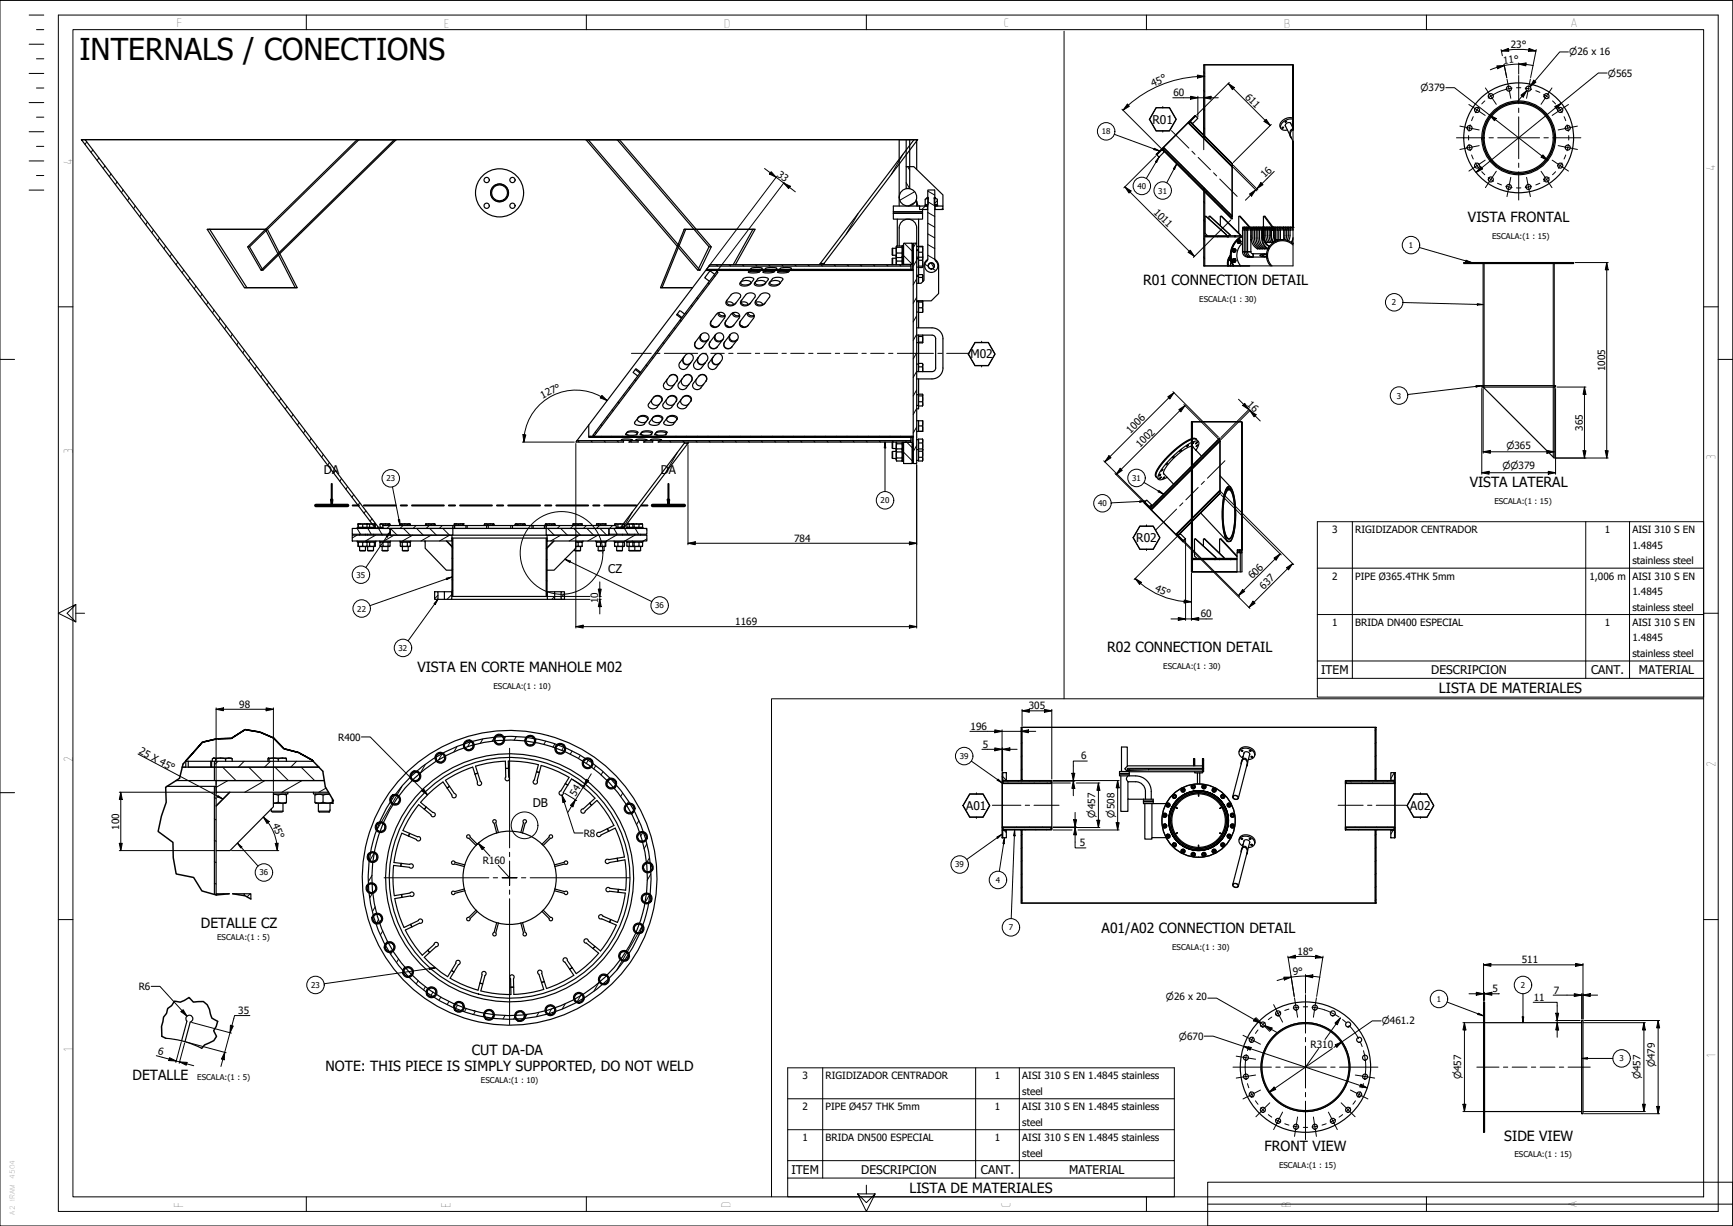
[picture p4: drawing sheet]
<svg xmlns="http://www.w3.org/2000/svg" width="594mm" height="420mm" viewBox="0 0 594 420" stroke-linecap="round" stroke-linejoin="round" font-family="sans-serif">
<defs><g id="words">
<text font-size="10.3" x="27.2" y="20.6">INTERNALS / CONECTIONS</text>
<g font-size="4.8">
<text x="503.2" y="76.1">VISTA FRONTAL</text>
<text x="391.8" y="97.8">R01 CONNECTION DETAIL</text>
<text x="503.8" y="167">VISTA LATERAL</text>
<text x="379.5" y="223.6">R02 CONNECTION DETAIL</text>
<text x="143.1" y="230.3">VISTA EN CORTE MANHOLE M02</text>
<text x="493.2" y="237.5">LISTA DE MATERIALES</text>
<text x="68.9" y="318.2">DETALLE CZ</text>
<text x="377.6" y="319.7">A01/A02 CONNECTION DETAIL</text>
<text x="161.7" y="361.4">CUT DA-DA</text>
<text x="45.4" y="370.3">DETALLE</text>
<text x="111.6" y="367.2">NOTE: THIS PIECE IS SIMPLY SUPPORTED, DO NOT WELD</text>
<text x="433.5" y="394.6">FRONT VIEW</text>
<text x="515.7" y="390.9">SIDE VIEW</text>
<text x="311.7" y="408.7">LISTA DE MATERIALES</text>
</g>
<g font-size="4.6">
<text x="60.5" y="9.2">F</text>
<text x="152.1" y="9.5">E</text>
<text x="248.1" y="9.5">D</text>
<text x="344" y="9.3">C</text>
<text x="440.1" y="9.5">B</text>
<text x="538.2" y="9.1">A</text>
<text x="24.9" y="56.5" transform="rotate(-90 24.9 56.5)">4</text>
<text x="587.9" y="58.6" transform="rotate(-90 587.9 58.6)">4</text>
<text x="24.9" y="155.6" transform="rotate(-90 24.9 155.6)">3</text>
<text x="588.1" y="157.8" transform="rotate(-90 588.1 157.8)">3</text>
<text x="24.9" y="261.1" transform="rotate(-90 24.9 261.1)">2</text>
<text x="588.1" y="263" transform="rotate(-90 588.1 263)">2</text>
<text x="24.9" y="360.5" transform="rotate(-90 24.9 360.5)">1</text>
<text x="588.1" y="362.5" transform="rotate(-90 588.1 362.5)">1</text>
<text x="62.8" y="413.8" transform="rotate(-90 62.8 413.8)">F</text>
<text x="154.5" y="413.8" transform="rotate(-90 154.5 413.8)">E</text>
<text x="250.5" y="413.8" transform="rotate(-90 250.5 413.8)">D</text>
<text x="346.5" y="413.8" transform="rotate(-90 346.5 413.8)">C</text>
<text x="442.4" y="413.8" transform="rotate(-90 442.4 413.8)">B</text>
<text x="540.5" y="413.8" transform="rotate(-90 540.5 413.8)">A</text>
</g>
<g font-size="4.1">
<text x="395.1" y="42.4">R01</text>
<text x="332.7" y="122.9">M02</text>
<text x="111.1" y="162.3">DA</text>
<text x="226.5" y="162.3">DA</text>
<text x="389.5" y="185.8">R02</text>
<text x="208.5" y="196.3">CZ</text>
<text x="452.9" y="231">ITEM</text>
<text x="490.6" y="231">DESCRIPCION</text>
<text x="545.4" y="231">CANT.</text>
<text x="561.8" y="231">MATERIAL</text>
<text x="182.6" y="276.4">DB</text>
<text x="331.2" y="277.6">A01</text>
<text x="483.4" y="277.6">A02</text>
<text x="271.3" y="402.3">ITEM</text>
<text x="295.3" y="402.3">DESCRIPCION</text>
<text x="336.3" y="402.3">CANT.</text>
<text x="366.5" y="402.3">MATERIAL</text>
</g>
<g font-size="3.4">
<text x="517.9" y="16.3">23°</text>
<text x="515.4" y="21.9" transform="rotate(-6 515.4 21.9)">11°</text>
<text x="395.1" y="29.7" transform="rotate(-23 395.1 29.7)">45°</text>
<text x="402.3" y="33">60</text>
<text x="426.7" y="33.4" transform="rotate(45 426.7 33.4)">611</text>
<text x="266.2" y="60.2" transform="rotate(37 266.2 60.2)">33</text>
<text x="433.6" y="61.2" transform="rotate(-45 433.6 61.2)">16</text>
<text x="395.3" y="72.9" transform="rotate(45 395.3 72.9)">1011</text>
<text x="550.2" y="127.2" transform="rotate(-90 550.2 127.2)">1005</text>
<text x="186" y="136.7" transform="rotate(-26 186 136.7)">127°</text>
<text x="427.4" y="138.8" transform="rotate(45 427.4 138.8)">16</text>
<text x="387.5" y="148.7" transform="rotate(-45 387.5 148.7)">1006</text>
<text x="542.6" y="147.6" transform="rotate(-90 542.6 147.6)">365</text>
<text x="390.8" y="153.6" transform="rotate(-45 390.8 153.6)">1002</text>
<text x="272.2" y="185.6">784</text>
<text x="456.7" y="182.7">3</text>
<text x="464.6" y="182.7">RIGIDIZADOR CENTRADOR</text>
<text x="550.2" y="182.7">1</text>
<text x="559.6" y="182.7">AISI 310 S EN</text>
<text x="559.6" y="188">1.4845</text>
<text x="559.6" y="193.3">stainless steel</text>
<text x="395.8" y="202.5" transform="rotate(23 395.8 202.5)">45°</text>
<text x="429.3" y="198.6" transform="rotate(-45 429.3 198.6)">606</text>
<text x="433.3" y="202.2" transform="rotate(-45 433.3 202.2)">637</text>
<text x="456.7" y="198.6">2</text>
<text x="464.6" y="198.7">PIPE Ø365.4THK 5mm</text>
<text x="544.9" y="198.6">1,006 m</text>
<text x="559.6" y="198.6">AISI 310 S EN</text>
<text x="559.6" y="203.9">1.4845</text>
<text x="205" y="206.8" transform="rotate(-90 205 206.8)">10</text>
<text x="559.6" y="209.2">stainless steel</text>
<text x="252.1" y="214.2">1169</text>
<text x="411.6" y="211.6">60</text>
<text x="456.7" y="214.5">1</text>
<text x="464.6" y="214.5">BRIDA DN400 ESPECIAL</text>
<text x="550.2" y="214.5">1</text>
<text x="559.6" y="214.5">AISI 310 S EN</text>
<text x="559.6" y="219.8">1.4845</text>
<text x="559.6" y="225.1">stainless steel</text>
<text x="82" y="242.5">98</text>
<text x="352.6" y="243.1">305</text>
<text x="332.7" y="250.1">196</text>
<text x="115.9" y="253.8">R400</text>
<text x="336.9" y="256.2">5</text>
<text x="47.5" y="258.1" transform="rotate(28 47.5 258.1)">25 X 45°</text>
<text x="370.6" y="260.3">6</text>
<text x="197.2" y="273.1" transform="rotate(-59 197.2 273.1)">54</text>
<text x="40.9" y="284.3" transform="rotate(-90 40.9 284.3)">100</text>
<text x="93.3" y="282.6" transform="rotate(68 93.3 282.6)">45°</text>
<text x="200.1" y="286.7">R8</text>
<text x="370.1" y="290">5</text>
<text x="165.5" y="296.2">R160</text>
<text x="444.8" y="327.2">18°</text>
<text x="443.3" y="334.2" transform="rotate(-5 443.3 334.2)">9°</text>
<text x="521.7" y="330.1">511</text>
<text x="47.6" y="339.3">R6</text>
<text x="511.6" y="340">5</text>
<text x="532.7" y="340.5">7</text>
<text x="81.7" y="347.5">35</text>
<text x="525.8" y="343">11</text>
<text x="449.3" y="359">R310</text>
<text x="54" y="361.3" transform="rotate(15 54 361.3)">6</text>
<text x="275.1" y="369.9">3</text>
<text x="283" y="369.9">RIGIDIZADOR CENTRADOR</text>
<text x="341" y="369.9">1</text>
<text x="350.5" y="369.9">AISI 310 S EN 1.4845 stainless</text>
<text x="350.5" y="375.2">steel</text>
<text x="275.1" y="380.5">2</text>
<text x="283" y="380.5">PIPE Ø457 THK 5mm</text>
<text x="341" y="380.5">1</text>
<text x="350.5" y="380.5">AISI 310 S EN 1.4845 stainless</text>
<text x="350.5" y="385.8">steel</text>
<text x="275.1" y="391.1">1</text>
<text x="283" y="391.1">BRIDA DN500 ESPECIAL</text>
<text x="341" y="391.1">1</text>
<text x="350.5" y="391.1">AISI 310 S EN 1.4845 stainless</text>
<text x="350.5" y="396.4">steel</text>
</g>
<g font-size="3.3">
<text x="537.9" y="19">⌀26 x 16</text>
<text x="551.2" y="26.2">⌀565</text>
<text x="486.9" y="31.3">⌀379</text>
<text x="375.4" y="280.2" transform="rotate(-90 375.4 280.2)">⌀457</text>
<text x="382" y="280.2" transform="rotate(-90 382 280.2)">⌀508</text>
<text x="399.7" y="342.6">⌀26 x 20</text>
<text x="404.2" y="356.3">⌀670</text>
<text x="500.9" y="369.9" transform="rotate(-90 500.9 369.9)">⌀457</text>
<text x="562.4" y="369.9" transform="rotate(-90 562.4 369.9)">⌀457</text>
</g>
<g font-size="3.2">
<text x="516.4" y="153.7">⌀365</text>
<text x="515" y="160.9">⌀⌀379</text>
<text x="473.7" y="351">⌀461.2</text>
<text x="567.3" y="365.8" transform="rotate(-90 567.3 365.8)">⌀479</text>
</g>
<g font-size="2.7">
<text x="377.7" y="46">18</text>
<text x="389.9" y="64.7">40</text>
<text x="397.1" y="66.3">31</text>
<text x="511.5" y="81.9">ESCALA:(1 : 15)</text>
<text x="482.9" y="85">1</text>
<text x="411.1" y="103.5">ESCALA:(1 : 30)</text>
<text x="477.2" y="104.6">2</text>
<text x="478.8" y="136.6">3</text>
<text x="132.5" y="164.9">23</text>
<text x="388.1" y="164.8">31</text>
<text x="301.9" y="172.5">20</text>
<text x="376.4" y="173.5">40</text>
<text x="512.3" y="172.8">ESCALA:(1 : 15)</text>
<text x="122.2" y="198">35</text>
<text x="122.5" y="209.6">22</text>
<text x="224.6" y="208.5">36</text>
<text x="136.6" y="223.1">32</text>
<text x="398.8" y="229.4">ESCALA:(1 : 30)</text>
<text x="169.1" y="236">ESCALA:(1 : 10)</text>
<text x="329" y="260.1">39</text>
<text x="327.5" y="297.3">39</text>
<text x="89" y="300">36</text>
<text x="341.4" y="302.6">4</text>
<text x="74.4" y="322.1">ESCALA:(1 : 5)</text>
<text x="345.8" y="318.8">7</text>
<text x="401.8" y="325.4">ESCALA:(1 : 30)</text>
<text x="106.6" y="338.6">23</text>
<text x="521.3" y="338.6">2</text>
<text x="492.5" y="343.4">1</text>
<text x="555.1" y="363.7">3</text>
<text x="67.6" y="370.3">ESCALA:(1 : 5)</text>
<text x="164.9" y="371">ESCALA:(1 : 10)</text>
<text x="438.4" y="400.4">ESCALA:(1 : 15)</text>
<text x="519.2" y="396.7">ESCALA:(1 : 15)</text>
</g>
<g font-size="2.3">
<text x="5.1" y="404" transform="rotate(-90 5.1 404)">4504</text>
<text x="5.1" y="411.5" transform="rotate(-90 5.1 411.5)">IRAM</text>
<text x="5.1" y="416.3" transform="rotate(-90 5.1 416.3)">A2</text>
</g>
</g></defs>
<!-- layer: 0 -->
<g fill="none" stroke="#000" stroke-width=".34">
<path d="M0 .1h594v420.1h-594zM10 5.2h5M10 15.2h5M12.5 10.2h2.5M20 5.2h569v410h-569zM25 10.2h559v400h-559zM105 5.2v5M201 5.2v5M297 5.2v5M393 5.2v5M489 5.2v5M10 25.2h5"/>
<path d="M10 35.2h5M12.5 20.2h2.5M12.5 30.2h2.5M412.6 37.3l.4 .6M412.6 30.9l.4 .6M412.6 24.6l.4 .6M10 45.1h5M10 55.2h5M12.5 40.2h2.5M12.5 50.2h2.5M29.7 48.6l-.5 .9M31.8 51.3l-.5 1"/>
<path d="M33.9 54.1l-.6 .9M36 56.8l-.6 1M38 59.6l-.5 .9M309.6 52.8l-4.1 7M311.1 57.1l.7 1.2M396.8 52.9l-.2 .2M397.3 52l-.3 .5M398.7 51.3l.3 .5M400.4 52l-.2 .1M402.7 54.3l-.1 .1M405 56.6l-.1 .1M407.4 58.9l-.2 .1"/>
<path d="M407.4 59.9l.3 .6M408.8 43.4l-.1 .1M411.2 45.8h-.2M412.6 43.6l.4 .6M413.5 48.1l-.2 .1M415.8 50.4l-.2 .1M416.2 49.9l.4 .5M418.1 52.7l-.1 .1M420.5 55.1h-.2M422.3 56.8l.2 .1M10 65.2h5M12.5 60.2h2.5"/>
<path d="M40.1 62.3l-.5 1M42.2 65.1l-.5 .9M44.3 67.8l-.6 1M46.4 70.6l-.6 .9M48.4 73.3l-.5 1M50.5 76.1l-.5 .9M52.6 78.8l-.6 1M294.1 73.3l-4 6.9M310.6 62.6l1.2 2M313.5 65.7l-5 2.9M313.6 69.3l-2.2 1.3M317.2 70.6l-1.2 1.2"/>
<path d="M317.5 68.1l-.3 .3M317.9 67.6l-.1 .2M318 70.5l-.2 .1M318.1 76.5l2.3 1.4M318.1 72.8l2.3 1.4M318.1 69.2l2.3 1.3M318.1 65.5l2.3 1.4M321.3 70.2l-.7 .4M321.3 68.7l-1 1.1M323.2 71.3l-.4 .5M409.7 61.3l-.2 .1M412 63.6l-.1 .1"/>
<path d="M412.6 75.4l.4 .6M412.6 69l.4 .6M413.6 65.6l.1 .1M414.3 65.9l-.1 .1M416.1 68.6l.3 .6M416.6 68.2l-.1 .1M419 70.6l-.2 .1M421.3 72.9l-.1 .1M432.8 79.4l-.3 .5M433.1 78.8v.1M433.2 78.1l-.6 .6M435.8 78.3l.3 .1"/>
<path d="M435.8 79.2h-.1M436.4 78.6l.2 .2M54.7 81.6l-.6 .9M56.7 84.3l-.5 1M58.8 87.1l-.5 .9M60.9 89.8l-.5 .9M63 92.6l-.6 .9M65.1 95.3l-.6 .9M67.1 98l-.5 1M240.8 99.5l.4 .4M242.8 96.9l.3 .4M242.8 92.3l-.3 .4"/>
<path d="M244.7 94.4l.3 .3M245.5 90.7l.5 .5M246.4 92.3l-.2 .4M250 90.7l.5 .5M250.1 92.3l-.2 .4M253.8 92.3l-.2 .4M254.5 90.7l.5 .5M257.5 92.3l-.3 .4M259 90.7l.5 .5M261.1 92.3l-.2 .4M263.5 90.7l.4 .5M264.8 92.3l-.3 .4"/>
<path d="M267.9 90.7l.5 .5M268.4 92.3l-.2 .4M272.1 92.3l-.2 .4M272.4 90.7l.5 .5M275.8 92.3l-.3 .4M276.9 90.7l.5 .5M279.4 92.3l-.2 .4M281.4 90.7l.5 .5M283.1 92.3l-.2 .4M285.9 90.7l.5 .5M286.8 92.3l-.2 .4M290.4 90.7l.5 .5"/>
<path d="M290.4 92.3l-.2 .4M294.1 92.3l-.2 .4M294.9 90.7l.5 .5M297.8 92.3l-.3 .4M299.4 90.7l.5 .5M301.4 92.3l-.2 .4M303.9 90.7l.5 .5M305.1 92.3l-.2 .4M308.4 90.7l.5 .5M308.8 92.3l-.3 .4M309.8 87.6l2.9 3M310 83.4l2.7 2.7"/>
<path d="M312.4 92.3l-.2 .4M312.7 88.1l.4 .2M312.7 84.4l.4 .2M313.9 83.4l-.8 1.5M314.2 89.2l-1.1 2M314.2 95.5l-1.1 2.1M317.1 90.6l1.1 .6M318.1 87.5l2.4 1.4M318.1 83.8l2.3 1.4M318.1 80.2l2.3 1.3M319.2 90.1l.9 1.6M319.6 92.1l1.2 .6"/>
<path d="M412.6 88.1l.4 .6M412.6 81.7l.4 .6M413.3 80.8l-.3 .2M417.8 80.8l-.4 .4M432.1 87.4l.4 .5M433.6 84.3v.1M434.1 83.5l-.1 .2M434.2 88.4l.4 .2M434.8 85.1l.3 .1M436.4 82.5l-.2 .1M437 82.1l-.1 .1M437.2 82.8l.3 .2"/>
<path d="M502.9 90v.3M504.6 90v.3M505.5 90v.3M507.2 90v.3M508.3 90v.3M508.4 90.3h24.4M508.8 90.2v42.7M510.2 90v.3M511.9 90v.3M516.4 90v.3M518.1 90v.3M523.1 90v.3"/>
<path d="M524.8 90v.3M529.3 90v.3M531 90v.3M532.4 90.2v66.5M532.9 90v.3M534 90v.3M535.7 90v.3M536.6 90v.3M538.3 90v.3M20 105.2h5M69.2 100.8l-.5 .9M71.3 103.5l-.5 1"/>
<path d="M73.4 106.3l-.5 .9M75.5 109.1l-.6 .9M77.6 111.8l-.6 .9M79.6 114.5l-.5 1M81.7 117.3l-.5 .9M225.3 120l.4 .3M227.3 117.4l.3 .4M229.2 114.8l.4 .4M231.2 112.3l.3 .3M233.1 109.7l.3 .4M235 107.2l.4 .3M237 104.6l.3 .4"/>
<path d="M238.9 102.1l.3 .3M314.2 101.9l-1.1 2M314.2 108.2l-1.1 2.1M314.2 114.6l-1.1 2M584 105.2h5M0 123.2h5M83.8 120l-.6 1M85.9 122.8l-.6 .9M87.9 125.5l-.5 1M90 128.3l-.5 .9M92.1 131l-.5 1M94.2 133.8l-.6 .9"/>
<path d="M96.3 136.5l-.6 1M98.3 139.3l-.5 .9M211.8 137.8l.4 .4M213.7 135.3l.4 .3M215.7 132.7l.3 .4M217.6 130.2l.4 .3M219.5 127.6l.4 .4M221.5 125.1l.3 .3M223.4 122.5l.4 .4M314.2 120.9l-1.1 2.1M314.2 127.3l-1.1 2M314.2 133.6l-1.1 2.1"/>
<path d="M314.2 140l-1.1 2M508.4 132.2v.4M532.8 132.2v.5M589 123.2h5M100.4 142l-.5 1M102.5 144.8l-.5 .9M104.6 147.5l-.6 1M106.7 150.3l-.6 .9M108.7 153l-.5 .9M110.8 155.8l-.5 .9M112.9 158.5l-.5 .9M198 151l.5 .5"/>
<path d="M202.4 149.5l-.2 .4M202.5 151l.5 .5M204.1 148.1l.3 .3M206 145.5l.4 .4M206.1 149.5l-.3 .4M207 151l.5 .5M207.9 143l.4 .3M209.8 149.5l-.3 .4M209.9 140.4l.3 .4M211.5 151l.5 .5M213.4 149.5l-.2 .4M216.1 151.1l.4 .4"/>
<path d="M217.1 149.5l-.2 .4M220.7 149.5l-.2 .4M220.8 151.3l.2 .2M224.4 149.5l-.2 .4M228.1 149.5l-.2 .4M229.5 151l.5 .5M231.8 149.5l-.3 .4M232.2 155l-4 7M234 151l.5 .5M235.4 149.5l-.2 .4M238.4 151l.6 .5M239.1 149.5l-.3 .4"/>
<path d="M242.7 149.5l-.2 .4M242.9 151l.5 .5M246.4 149.5l-.2 .4M247.4 151l.5 .5M250.1 149.5l-.2 .4M251.9 151l.5 .5M253.7 149.5l-.2 .4M256.4 151l.5 .5M257.4 149.5l-.2 .4M260.9 151l.5 .5M261.1 149.5l-.2 .4M264.8 149.5l-.3 .4"/>
<path d="M265.4 151l.5 .5M268.4 149.5l-.2 .4M269.9 151l.5 .5M272.1 149.5l-.3 .4M274.4 151l.5 .5M275.7 149.5l-.2 .4M278.8 151l.6 .5M279.4 149.5l-.2 .4M283.1 149.5l-.2 .4M283.3 151l.5 .5M286.7 149.5l-.2 .4M287.8 151l.5 .5"/>
<path d="M290.4 149.5l-.2 .4M292.3 151l.5 .5M294.1 149.5l-.3 .4M296.8 151l.5 .5M297.7 149.5l-.2 .4M301.3 151l.5 .5M301.4 149.5l-.2 .4M305.1 149.5l-.3 .4M305.8 151l.5 .5M308.7 149.5l-.2 .4M309.8 155l2.9 2.9M310.3 151l.5 .5"/>
<path d="M310.9 151.6l1.8 1.9M312.4 149.5l-.2 .4M312.7 157.8l.4 .1M312.7 154.1l.4 .2M314.2 146.3l-1.1 2.1M314.2 152.7l-1.1 2M408.8 155.9l-.4 .3M408.8 151.4l-.4 .3M408.8 146.9l-.4 .3M409.5 159.5l-.1 .2M410.1 159.1l.1 .1M410.2 158.1h.1"/>
<path d="M412.3 156.8l.2 .2M412.5 155.7l.2 .1M414.6 154.6l.1 .1M414.8 153.4l.2 .1M416.8 152.4l.2 .1M417.2 151.1l.1 .1M115 161.2l-.6 1M117.1 164l-.6 1M119.1 166.8l-.5 .9M121.2 169.5l-.5 .9M123.3 172.3l-.5 .9M125.4 175l-.6 .9"/>
<path d="M127.5 177.7l-.6 1M216.8 175.4l-3.3 5.7M394.5 174.6h.1M394.8 173.1l-1 .5M396.2 172l.2 .1M396.6 172.6l.1 .1M398.6 169.7l.1 .1M398.9 170.3l.1 .1M400.9 167.3l.1 .1M401.1 168.1l.2 .1M403.2 165l.2 .1M403.4 165.8l.1 .1"/>
<path d="M405.5 162.7l.2 .1M405.6 163.6l.1 .1M407.4 178.8l.1 .1M407.9 160.4l.1 .1M407.9 161.3l.1 .2M408.2 178.9l.2 .1M408.8 178.3l-.4 .3M408.8 173.8l-.4 .3M408.8 169.3l-.4 .4M408.8 164.8l-.4 .4M408.8 160.3l-.4 .4M409.6 176.6l.1 .1"/>
<path d="M410.6 176.6l.1 .1M411.9 174.3l.1 .1M412.9 174.3h.1M414.1 172.1l.1 .1M415.2 171.9l.2 .1M416.4 169.8l.1 .1M417.5 169.6l.2 .1M418.3 168.3l-.2 .2M122.4 183.4l-1.6 1M122.4 181.1l1.2 2M126.1 181.1l1.2 2M128.7 183.4l-3.4 2"/>
<path d="M129.5 180.5l-.3 .6M129.8 181.1l1.1 2M133.4 181.1l.4 .6M133.6 180.1l-.9 1M133.8 181.1l2.3 2.3M135.1 183.4l-3.5 2M138.1 180.1l-1 1M138.3 181.1l2.3 2.3M141.4 183.4l-3.4 2M142.6 180.1l-1 1M142.8 181.1l2.3 2.3M147.1 180.1l-1 1"/>
<path d="M147.3 181.1l2.3 2.3M147.8 183.4l-3.5 2M151.6 180.1l-1 1M151.8 181.1l2.3 2.3M154.1 183.4l-3.4 2M154.9 198.6l.3 .2M154.9 195l.3 .1M154.9 191.3l.3 .2M154.9 187.6l.3 .2M155.2 181l-.1 .1M187.2 198.9l.3 .2M187.2 195.3l.3 .2"/>
<path d="M187.2 191.6l.3 .2M187.2 187.9l.3 .2M187.5 184.4h.1M187.5 180.1l-.3 .3M187.7 181.1l2.3 2.3M192 180.1l-1 1M192.2 181.1l2.3 2.3M192.2 183.4l-3.4 2M196.5 180.1l-1 1M196.7 181.1l2.3 2.3M198.6 183.4l-3.5 2M201 180.1l-1 1"/>
<path d="M201.2 181.1l2.3 2.3M204.9 183.4l-3.4 2M205.5 180.1l-1 1M205.7 181.1l2.3 2.3M210 180.1l-1 1M210.4 181.1l1.2 2M211.3 183.4l-3.5 2M214.1 181.1l1.1 2M217.6 183.4l-3.4 2M217.8 181.1l1.1 2M221.4 181.1l.3 .6M221.7 184.7l-1.2 .7"/>
<path d="M403.2 183.3l.5 .3M405.1 181.1l.2 .1M405.9 181.2l.2 .1M406.4 184.7l-1 .5M408.8 191.8l-.4 .3M408.8 187.3l-.4 .3M408.8 182.8l-.4 .3M409.2 191.4l-.4 .3M413.7 191.4l-.4 .4M26 207.2v5.9l-6-2.9 6-3-3 3 3 2.9M26 210.2h3M150.1 204l-1.1 1.2"/>
<path d="M154.9 203.8l-1.7 1.6M154.9 202.3l.3 .2M187.2 202.6l.3 .2M190.1 204.4l-.9 1M193.5 203.5l-1.2 1.2M584 210.2h5M151.6 258.3l-1.3 2.2M156.6 255.9l-1 1.8M161.2 254.3l-.9 1.6M165.5 253.3l-.8 1.4M169.5 252.7l-.8 1.3M173.3 252.5l-.7 1.2"/>
<path d="M177 252.5l-.8 1.2M180.5 252.7l-.7 1.3M183.8 253.3l-.6 1.1M187 254l-.6 1.1M190.2 255l-.7 1.1M193.2 256.1l-.6 1.1M196.1 257.4l-.6 1.1M198.9 258.9l-.6 1.1M350.4 259.1l-.3 .3M350.4 254.6l-.3 .3M350.4 250.1l-.3 .3M471.7 259l-.3 .3"/>
<path d="M471.7 254.5l-.3 .3M471.7 250l-.3 .3M0 271.7h5M73.5 273.3l.6 .3M74.7 260.9l-1.2 1.2M76.3 262.9l4.6 4.6M78.1 267.5l-4 2.3M83.7 260.9l-2 2M85.3 262.9l4.6 4.6M90.8 267.5l-6.9 4M92.7 260.9l-2 2M94.3 262.9l4.5 4.6"/>
<path d="M101.7 260.9l-2 2M103.2 262.9l4.6 4.6M103.5 267.5l-6.9 4M109 262.6l-.4 .3M111.8 270.1l-2.5 1.4M137.8 269.6l-8.7 14.9M145.8 262l-1.7 2.9M201.6 260.5l-.6 1.2M204.2 262.4l-.6 1.1M206.7 264.5l-.6 1.1M209.1 266.7l-.7 1.2M211.3 269.2l-.6 1.1"/>
<path d="M213.4 271.8l-.6 1.2M215.5 274.7l-.7 1.2M217.3 277.8l-.7 1.3M343.5 266.2l.2 .1M343.7 266.1l1.3 1.3M345.4 267.5l.1 .2M345.6 268.4l-.2 .1M349 267.5l.1 .2M350.1 268.4l-.2 .1M350.4 263.6l-.3 .3M352.7 267.5l.1 .2M354.6 268.4l-.2 .1"/>
<path d="M356.3 267.5l.2 .2M359.1 268.4l-.2 .1M360 267.5l.1 .2M360.3 268.1l.3 .2M461.4 268.1l-.2 .1M463.2 268.4l.1 .1M463.2 267.5l-.3 .2M466.8 268.4l.1 .1M469.6 267.5l-.4 .2M470.5 268.4l.1 .1M471.7 263.5l-.3 .3M474.2 268.4l.1 .1"/>
<path d="M475.9 267.5l-.3 .2M477.8 268.4l.1 .1M478 264.8l-1.2 2M478.2 266.4l-.1 .3M73.5 295.3l.6 .3M73.5 288l.6 .3M73.5 280.6l.6 .4M127.5 300l-1.2 2.1M128.3 292.2l-1.7 3M219 281.2l-.8 1.4M220.5 285l-.9 1.5M221.7 289.2l-.9 1.7"/>
<path d="M222.7 294l-1.1 1.8M223.1 299.6l-1.2 2.1M343.5 284.5l.2 .1M344 283.4l-.2 .2M344 284.2l.1 .2M344.2 284.5l.8 .8M347.7 284.2l.1 .2M348.5 283.4l-.2 .2M350.4 299.5l-.3 .3M350.4 295l-.3 .3M350.4 290.5l-.3 .3M350.4 286l-.3 .3"/>
<path d="M351.3 284.2l.2 .2M353 283.4l-.2 .2M355 284.2l.1 .2M357.5 283.4l-.2 .2M358.7 284.2l.1 .2M360.3 283.7l.3 .2M461.4 283.7l-.2 .1M464.5 283.4l.1 .2M466 284.2l-.4 .2M468.2 283.4l.1 .2M471.7 299.4l-.3 .3M471.7 294.9l-.3 .3"/>
<path d="M471.7 290.4l-.3 .3M471.7 285.9l-.3 .3M471.9 283.4l.1 .2M472.3 284.2l-.3 .2M475.5 283.4l.1 .2M477.6 284.5l-.8 1.4M478.2 285.2l-.1 .3M20 315.2h5M73.5 302.6l.6 .4M76.6 306.3l-.2 .2M85.7 306.3l-1 1.1M127.8 305.8l-1 1.8"/>
<path d="M128.6 310.8l-.9 1.6M129.8 315.1l-.9 1.5M131.2 319l-.8 1.4M220.3 317l-8.8 15.4M222.8 306.5l-1.7 2.9M350.4 308.5l-.3 .3M350.4 304l-.3 .3M471.7 308.4l-.3 .3M471.7 303.9l-.3 .3M584 315.2h5M132.8 322.5l-.7 1.3M134.6 325.8l-.7 1.2"/>
<path d="M136.6 328.7l-.7 1.2M138.7 331.3l-.6 1.2M141 333.8l-.6 1.1M143.3 336.1l-.6 1.1M145.8 338.1l-.6 1.1M148.4 340l-.6 1.1M205.3 336.7l-1.7 2.9M151.1 341.7l-.6 1.1M153.9 343.2l-.6 1.1M156.8 344.5l-.6 1.1M159.9 345.6l-.7 1.1M163 346.5l-.7 1.2"/>
<path d="M166.2 347.2l-.6 1.2M169.6 347.7l-.6 1.2M173.2 348l-.8 1.2M176.8 347.9l-.7 1.3M180.7 347.6l-.8 1.4M184.7 346.9l-.8 1.5M189.1 345.8l-.9 1.5M193.8 344l-1.1 1.8M199.1 341.2l-1.3 2.2M105 410.2v5M201 410.2v5M294 409.2h6l-3 6-3-6 3 3 3-3"/>
<path d="M297 406.2v3M393 410.2v5M414 405.2h180v15h-180zM414 412.7h180M489 410.2v5"/>
<circle cx="520.6" cy="47.2" r="12.3"/>
</g>
<!-- layer: Visible (ISO) -->
<g fill="none" stroke="#000" stroke-width=".4">
<path d="M409.9 39.8l.7 .7-1.8 1.9-.7-.8zM412.6 22.2h30.7h-30.7v25.2l.4 .3v-25.5M27.9 47.9h1.3l100.8 133.2h-1.3l-100.8-133.2h286.7M29.2 47.9h284.1M122.4 47.9h13.4zM122.4 47.9l-37.5 36.7 4.6 8M123.1 47.9l-37.6 36.7h-.6M135.2 47.9l-45.7 44.7h.6l45.7-44.7M200.9 47.9h11.4zM200.9 47.9l38.3 44.7h.8l-38.4-44.7M211.6 47.9l31.5 36.7-3.9 8M212.3 47.9l31.5 36.7h-.7"/>
<path d="M308.3 47.9v22.7M310.6 57.1h1.2v7.5h-1.2zM310.6 47.9v9.2M311.8 57.1h1.4l10 9.7v3.8M311.8 57.1v-9.2h2.4v10.2M313.3 47.9h1.3l-32.1 42.4h-1.3zM396.4 52.9l2.4-2.2-2.3 2.3zM396.6 53.1l1.8-1.8 .7 .7-1.8 1.8zM398.7 51.2l23.7 23.7-.1 .2-23.8-23.7zM398.8 50.7h.1M398.9 50.5l23.5 23.7zM398.9 50.7l-.5 .6"/>
<path d="M399 50.9l-.3 .3M399.2 52h-.1M407.3 42.1l15.1 15.2zM407.3 42.1l-8.4 8.4M407.4 41.9l2.3-2.3 .1 .1-2.3 2.3zM407.4 41.9l-8.7 8.7M407.5 42v.1M408 41.9l-.4 .3M408.1 41.6l-.6 .5M408.1 41.8l14.3 14.5zM408.8 42.4h.1M422.3 56.9h.3z"/>
<path d="M422.4 56.3v.4M422.4 57v17.9M422.4 57h.1M440.6 43.1l2.7 5.3M442.3 46.7l.2 .4M442.4 42.1l.9 1.8M442.5 42.4a1.04 1.04 0 0 0-1.2-.3 1.04 1.04 0 0 0-.6 1.2M443.3 44.3l-.6 .1-.5 1v.9l.4 .8M443.3 44.6l-.6 .3-.3 .7-.1 1 .5 .8M443.3 40.5a3.4 3.4 0 0 0-4.5 2.7l.3 .7M443.3 40.9a3.4 3.4 0 0 0-4.3 2.9 1.76 1.76 0 0 0 2.3 .8M443.3 41.5l-.3 .2 .3 .2"/>
<path d="M443.3 43.6l-.2 .1M508.4 46.5a12.2 12.2 0 0 1 18.7-9.6 12.2 12.2 0 0 1-.6 21 12.2 12.2 0 0 1-18.1-10.7v-.7M71 78.6h.9l12.7 20h-.8zM71 78.6h20.7M91 78.6h.7l10.2 20h-.7zM234.5 78.6h.6l-8.2 20h-.5zM234.5 78.6h24.3M306.2 73.1h10.1v2h-10.1zM306.2 72.6h10.1v.5h-10.1zM307.6 75.1v9.2M311.8 64.6v.1M314.1 68.5l.6 2.1"/>
<path d="M314.2 69v1.6M314.9 75.1v9.5M315.2 70.6h-9v2h10.1v-.8M315.2 70.6h2.7v1.2h-2.7zM317.1 70.2h.9v.4h-.9zM317.2 68.2l.6-.1 .1-.4 .4 .1-.2 .3v2.1l-.9-.2zM317.9 71.8h.2M318 70.6h.1M318.1 65.2h2.3l.1 23.8a2.35 2.35 0 0 1 .7 3.2 2.35 2.35 0 0 1-3.2 .8 2.48 2.48 0 0 1 0-4zM320.2 67.8l.4-.1 .1 .4 .6 .1v1.8l-.5 .2-.5-.2 .1-1.9zM320.4 70.6h.1M320.4 71.8h.1"/>
<path d="M320.5 70.2h.9v.4h-.9zM320.5 70.6h2.7v1.2h-2.7zM413.4 74.1l7 6.4v.3v-.3l-7-6.4h-.3v5.8l.8 .9M413.6 65.5v.3zM414.4 75v-.9h.4l6.9 6.4v.3M414.7 74.1l6.9 6.4M418.3 77.3v-3.2h.5l6.4 6.4v.3M418.6 74.1l6.4 6.4M422.4 74.9h.1M424.9 74.1l3.4 3.8M426 78.4h.1M426 77.9v.9"/>
<path d="M426.5 78.3h.1M426.5 78.8h-.6v7.5M426.6 78.4h.1M426.7 77.9h.5v.9M427 78.3h.1M427.1 78.8h-.6l.1 7.8 .6 1.1 1.2 .3M427.2 78.4h.1M427.3 77.9h.5M427.6 78.4h.1M427.6 78.3v.1M427.7 78.8h-.6v7.7l.7 1.2 1.2 .3M427.8 78.4h.1"/>
<path d="M427.8 77.9v.9M427.8 77.9h.8M428.2 78.4h.1M428.5 77.9l-3.3-3.8h-.6v5.8M428.6 77.9h-2.5h.5v.9M428.6 78.4h.1M428.7 78.1l.3 .3M428.7 78.3l.3 .4M428.7 77.9v.9M429 78.4h.1M429 77.9v.9M429 77.9h.6v.9"/>
<path d="M429 77.9h14.3v.9h-1.1v2.2l-.5 1.6M429.4 78.4h.1M429.4 78.3v.1M429.5 78.8l.1 3.7 1 2a1.06 1.06 0 0 0 1.3 .6M429.6 78.4h.1M429.6 77.9h.5v.9M430 78.3h.1M430 78.8l.1 3.6 1.2 2.2a.85 .85 0 0 0 1.2 .6v-.1M430.1 78.4h.1M430.2 77.9h.5v.9M430.6 78.3h.1M430.6 78.8l.1 3.5 .3 1 .8 1.2a1.06 1.06 0 0 0 1.3 .6"/>
<path d="M430.7 78.4h.1M430.8 77.9h.5v.9M431.1 78.4h.1M431.1 78.3v.1M431.2 78.8l.1 3.7 1 2a1.06 1.06 0 0 0 1.4 .6M431.3 78.4h.1M431.4 77.9h.5M431.7 78.4h.1M431.8 78.8l.1 3.6 1.1 2.2a.85 .85 0 0 0 1.2 .6l.1-.1M431.9 78.4h.1M431.9 77.9v.9M432.3 78.3h.1"/>
<path d="M432.5 78.8h-3.6l.1 3.6 1 2.1a1.05 1.05 0 0 0 1.4 .6M432.5 78.8h.3l.2 4.4 .5 .9 1.1 1.2-1.2-1-.7-1.5zM432.7 78.4h.1M432.7 78.3v.1M432.8 78.4h.1M432.8 77.9h.1M432.8 77.9l-.2 .9 .3 .2 .3-.2-.2-.9M433.1 78.8h.2l.2 3.8 1.6 1.9-1.3-1-.6-1.2zM433.1 77.9v-3.8h.5l2.8 3.8M433.2 78.4h.1M433.3 78.3v.1M433.3 74.1l2.8 3.8"/>
<path d="M433.4 78.4h.1M433.4 77.9v.9M433.5 77.9h.5v.9M433.8 78.3h.1M433.9 78.8l.1 2.8 .5 1.4M434 78.4h.1M434.1 77.9h.5v.9M434.4 78.3h.1M434.5 78.8l.1 2.8 .5 1.4M434.6 78.4h.1M434.7 77.9h.5M435 78.3h.1"/>
<path d="M435.1 78.8l.1 2.8a1.56 1.56 0 0 0 .8 1.5l.2-.2M435.2 78.4h.1M435.2 77.9v.9M435.2 77.9h.5M435.5 78.4h.1M435.7 78.8v2.8l.8 1.5M435.7 78.8l.2 2.4 .7 1.8-.1 .1-.7-1.5zM435.7 77.9v.9h-2.4l.1 2.8a1.56 1.56 0 0 0 .8 1.5l.3-.2M435.7 78.4h.1M435.8 77.9l.1 1.1h.2v-.8M435.8 77.9h-.1M435.8 79h.1"/>
<path d="M435.9 77.9h-.1M436.1 78.2h.3M436.1 78.4h.1M436.1 79h.3M436.4 78.2v.8l.2-.2v-.4M436.4 78.3v.1M436.5 79h.1M436.6 77.9h.1M436.6 77.9l.1 .9M436.7 77.9l.1 2.7M436.7 78.8h.5M436.8 77.9h.5v.9"/>
<path d="M437.4 77.9h.5v.9M437.4 78.4h.1M437.8 78.8h-.6v3.3M437.9 77.9h.5v.9M438.4 78.8h-.6v3.3M438.5 77.9h.5v.9M438.9 78.8h-.5v3.3M439.1 77.9h.8M439.1 78.4h.1M440 77.9v.9M440.1 78.8h2.1M440.1 77.9h.5v.9"/>
<path d="M440.1 78.4h.1M440.5 78.8v2l-.3 1.4M440.6 77.9h.6M441.1 78.8l-.1 2.3-.3 1.2M441.2 77.9v.9M441.2 77.9h.5v.9M441.6 78.8v2.3l-.4 1.3M441.8 77.9h.5v.9M441.9 78.4h.1M442.4 77.9h.8M83.8 98.6h18.1M85.5 84.6l4.6 8"/>
<path d="M226.4 98.6h11M241.9 92.7l-40.1 52.9v3.9M242.2 92.3h70.9v.4h-71.2zM243 91.2l-.8 1.1M243.4 90.7h68.9v.5h-69.3zM243.8 84.6l-3.8 8M245 94l-1.6-1.2-1.8 2.4 1.6 1.2M245.7 93l.4 .3-42.5 56.2-.4-.3zM251.4 90.7l6.7-12.1h.7l-6.7 12.1M254.8 95.5l.9-.4a2.33 2.33 0 0 1 2.7 .6l-1.5 1.9a2.55 2.55 0 0 1-3.3-.3zM256.9 92.8l-.4 .4a5.5 5.5 0 0 0 3.8 0l.3-.4M256.9 92.8h3.7"/>
<path d="M257.2 92.3l.5-.4 1.3-.2 2.1 .1 .2 .2-.3 .3M257.5 97l-.4 .3a2.61 2.61 0 0 1-3.2-.4l.4-.5 1-.2a1.49 1.49 0 0 1 2.1 .9M257.6 92.7h2.4M258.9 96.7l1.4-.5a1.62 1.62 0 0 1 2.1 .8v.1M259 96.6l-.1 .2a1.32 1.32 0 0 0 1.9 .8l1.7-.6M259.8 95.5a2.94 2.94 0 0 1 3.6 .2l-1.4 1.9a2.58 2.58 0 0 1-3.4-.3zM260.6 92.8l-1.7 .3h-1.6l-.4-.3M261.9 92.8h3.7l-.5 .5-1.4 .2a2.26 2.26 0 0 1-2.1-.3zM262.3 92.3l.4-.4 1.3-.2 2.1 .1 .2 .1-.3 .4M262.6 92.7h2.4M263.9 96.7l1.4-.5a1.52 1.52 0 0 1 2.1 .9M264 96.6l-.1 .2a1.53 1.53 0 0 0 2.2 .8l1.4-.6"/>
<path d="M264.8 95.5l.9-.4a2.31 2.31 0 0 1 2.7 .6l-1.4 1.9a2.59 2.59 0 0 1-3.4-.3zM265.6 92.8l-1.7 .3h-1.6l-.4-.3M266.9 92.8l-.3 .4a3.8 3.8 0 0 0 2.9 .3l.8-.3 .3-.4M266.9 92.8h3.7M267.3 92.3l.4-.4 1.3-.2 2.1 .1 .2 .1-.3 .4M267.6 92.7h2.4M270.6 92.8l-1.7 .3h-1.5l-.6-.3M281.2 90.3l-.4 .4M282.5 90.3l-.5 .4M306 85.1v2.4M306 88.5v2.2M306 85.1h1.2"/>
<path d="M306 87.5h1.2M307.2 88.5l-1.4 .1v2.1M307.2 88v2.7M307.3 84.5l-.1 3.4 .2 .4M307.3 88.2v2.5M307.4 84.8v-.5l1.8 .1v3.9l.2-.4M307.4 86.7v1.6M307.4 84.8v1.9M307.4 86.7h1.8M307.4 88.3h1.8M307.4 84.8h1.8M307.4 89.5h1.8"/>
<path d="M309.2 88.2v2.5M309.2 84.5l.2 .2M309.3 88l.1 .1M309.4 88.5v2.2M309.8 84.1h-.4v4.4h.4M309.8 90.6v.1M309.8 83.4l2.9 .1v7.1h-2.9zM312.3 91.2v1.1M312.7 83.5h.4v6.8h-.4zM312.7 90.6v1.7M313.1 83.4l1.1 .1v75.4l-1.1-.1zM314.2 84.4h.7v1.2"/>
<path d="M314.2 94.3h.7v.4M314.2 83.5v-5.4a3 3 0 0 0-3-3 3 3 0 0 0-2.9 3v6.2M314.2 88.1h.7M314.9 85.7l-.7 .2 .5-.2M314.9 85.5l-.7 .2M314.9 88.6l-.7 .2M314.9 88.4l-.7 .2M314.9 88.1v3.4h-.7M314.9 94.7l-.7 .1M314.9 94.6l-.7 .1M314.9 85.6v2.5M314.9 88h.1"/>
<path d="M314.9 91.4h.1M314.9 84.6h.1M314.9 94.5h.1M314.9 84.6v3.6M314.9 84.4l1.3 .2M314.9 88.2v3.5M314.9 94.1v3v-2.4M314.9 88.2h1.3M314.9 86.4h1.3M314.9 84.6h1.3M314.9 91.2h1.3M314.9 89.2h1.3"/>
<path d="M314.9 95.1h1.3M314.9 94.1h1.3M314.9 91.7v2.4M316.2 86.4v1.8M316.2 84.6v1.8M316.2 91.2v.5h-1.3M316.2 89.2v2M316.2 94.1v1M316.2 94.1l.1 2.4-.1-1.4M316.3 88.1l-.1 1.1M316.3 88.1l-.1 .1M316.3 84.5h.1"/>
<path d="M316.3 84.5v7M316.3 88v.1M318 88.9l-.7 .6-.5 1.2-.1 5.4-1 1h-1.5M320.5 88.9l.7 .6 .5 1.2 .1 9.9-2.6 2.5h-5M412.6 91.1v-26.8l.4 .4v26.4M413 80.8h7.7v.4h-7.7zM420.7 80.8h2.6M420.7 81.2h5.2M421 80.8v.4zM421.6 89.1h.1M421.6 88.7h.1M421.6 88.5l.2-.1a.5 .5 0 0 0-.3 .6 .5 .5 0 0 0 .5 .4l-.5-.4z"/>
<path d="M421.7 80.5l-.1 .3M421.7 87.7a4.4 4.4 0 0 0-.7 3.4M421.7 87.9l-.5 1.2-.1 2M421.7 87.5a4.2 4.2 0 0 0-.9 3.6M421.8 88.6l-.1 .3 .3 .4-.4-.2 .2-.5-.2 .1v.4l.4 .3M421.9 88.7v.4zM421.9 88.8v.3M422 89.5l-.3 1.6M422.5 89.3h.1M422.6 85.5h.1M422.6 86.1h.1M422.8 88.8h.1"/>
<path d="M423 85.2a.61 .61 0 0 0-.6 .6 .61 .61 0 0 0 .6 .6M423 88.6a.62 .62 0 0 0-.6 .7 .62 .62 0 0 0 .6 .6M423.1 86.4h.1M423.1 85.2a.58 .58 0 0 0-.6 .6 .58 .58 0 0 0 .6 .6M423.2 85.5a.33 .33 0 0 0-.4 .3 .33 .33 0 0 0 .4 .3M423.2 88.9a.33 .33 0 0 0-.4 .4 .33 .33 0 0 0 .4 .3M423.3 88.8a.55 .55 0 0 0-.7 .2 .55 .55 0 0 0 .2 .8M423.3 80.8h2.6M423.3 88.8h.1M423.4 80.8l-.1 .4zM423.4 88.8a.61 .61 0 0 0-1 .5 .61 .61 0 0 0 1 .5M423.4 88.8l.3 .4"/>
<path d="M423.6 85.5a.61 .61 0 0 0-.9-.2 .61 .61 0 0 0 0 1 .61 .61 0 0 0 .9-.2M423.6 85.6v.4M423.7 89.4l-.3 .3M424.2 82.8h.1M424.5 82.3h.1M424.7 82.2a.61 .61 0 0 0-.6 .6 .61 .61 0 0 0 .6 .6M424.7 82.2h.1M424.7 83.4h.1M424.9 82.5a.34 .34 0 0 0-.4 .3 .34 .34 0 0 0 .4 .4M425.1 82.3a.62 .62 0 0 0-1 .5 .62 .62 0 0 0 1 .5M425.1 82.3h-.1a.57 .57 0 0 0-.7 .3 .57 .57 0 0 0 .2 .7M425.1 82.3l.2 .4"/>
<path d="M425.2 80.5l-.2 .3M425.2 80.6l.1 .2M425.3 81.2a7.5 7.5 0 0 0-2.6 9.9M425.3 82.9l-.2 .4M425.4 81.2a7.5 7.5 0 0 0-2.6 9.9M425.5 81.2a7.5 7.5 0 0 0-2.7 9.9M425.6 81.2a7.5 7.5 0 0 0-2.6 9.9M425.8 83.4l.1-.1a5.6 5.6 0 0 0-.6 7.8M425.9 86.3l.5 1.2 1.4 .6M425.9 86.3h2.9M427.8 88v.1M428.8 86.3v-7.5h-1.1v7.7l.3 .9 .7 .5a.55 .55 0 0 0 .8 .2 .55 .55 0 0 0 .1-.8l-.1-.3"/>
<path d="M428.8 86.3l.2 .5 .5 .2M428.8 80.8h.1M428.8 81.2h.1M428.8 82.1h.1M428.9 82.1h.1M428.9 82.1l-.1 .1M429.5 87h4.1M433.6 88.1h-5.8M433.9 82.9l-.2 .1M434.1 87.2h-.4a.57 .57 0 0 0-.9 .5l1.3 .1M434.1 87.2l-1.2-.1a.71 .71 0 0 0-1 .6l1.5 .3 .7-.1M435.1 82.9l-.6 .1"/>
<path d="M435.1 84.5l-.4 .7M435.7 82.9l-.6 .1M436.7 80.6l.6 2.1M436.7 80.6l-.1-1.8 .1 2.8 .4 1.2 .2-.1M436.8 80.6l.5 2.1M437 82.7l-.4 .3M437.1 82.1h3v-3.3h-1.2v3.3M443.2 81.9l-.4 1.2M443.3 84a5.1 5.1 0 0 0-7.2-.1 5.1 5.1 0 0 0-.1 7.2M443.3 83.5a5.4 5.4 0 0 0-7.5 .2 5.4 5.4 0 0 0-.3 7.4M443.3 81.5l-.6 1.6M443.3 83.3l-.1 .1"/>
<path d="M501.8 90h37.6v.3h-37.6zM508.4 90.3v41.9M532.8 90.3v41.9M232.2 107.6l1.6 1.2M233 106.4l-1 1.5 1.6 1.2M233.3 106.6l1.4 1M238.5 117.1a1.5 1.5 0 0 0 .3 2.1 1.5 1.5 0 0 0 2.2-.4M240.2 114.8a1.51 1.51 0 0 0 .4 2.2 1.51 1.51 0 0 0 2.2-.6M240.4 114.6a1.49 1.49 0 0 0 .4 2.1 1.49 1.49 0 0 0 2-.4M240.4 114.6a1.49 1.49 0 0 1 2.1-.2 1.49 1.49 0 0 1 .3 2l-1.9 2.5a1.5 1.5 0 0 1-2.1 .4 1.5 1.5 0 0 1-.4-2.1zM243.5 117.1a1.5 1.5 0 0 0 .3 2.1 1.5 1.5 0 0 0 2.2-.4M243.9 111.5l.9 .5"/>
<path d="M243.9 109.9a1.52 1.52 0 0 0 .6 2.1 1.52 1.52 0 0 0 2.1-.7M245.2 114.8a1.51 1.51 0 0 0 .4 2.2 1.51 1.51 0 0 0 2.2-.6M245.3 114.7l-1.9 2.5a1.5 1.5 0 0 0 .4 2.1 1.5 1.5 0 0 0 2.1-.4l1.9-2.5M245.3 114.7a1.5 1.5 0 0 1 2.1-.4 1.5 1.5 0 0 1 .4 2.1M245.4 114.6a1.5 1.5 0 0 0 .4 2.1 1.5 1.5 0 0 0 2.1-.4M245.7 107.6a1.5 1.5 0 0 1 2-.4 1.5 1.5 0 0 1 .6 1.9l-1.9 2.4a1.52 1.52 0 0 1-2 .7 1.52 1.52 0 0 1-.6-2.1zM246.1 107.3a1.51 1.51 0 0 0 2.5 1.1M246.4 107.1a1.49 1.49 0 0 0 2.1 1M248.5 117.1a1.5 1.5 0 0 0 .3 2.1 1.5 1.5 0 0 0 2.2-.4M248.9 111.5l.9 .5M248.9 109.9a1.52 1.52 0 0 0 .6 2.1 1.52 1.52 0 0 0 2.1-.7M249.1 103.6a1.78 1.78 0 0 1 2.4 .8"/>
<path d="M249.3 102.8a1.36 1.36 0 0 0 .4 1.6 1.36 1.36 0 0 0 1.6 0l1-.6M250.3 114.8a1.51 1.51 0 0 0 .3 2.2 1.51 1.51 0 0 0 2.2-.6M250.3 114.7l-1.9 2.5a1.5 1.5 0 0 0 .4 2.1 1.5 1.5 0 0 0 2.1-.4l1.9-2.5M250.3 114.7a1.5 1.5 0 0 1 2.1-.4 1.5 1.5 0 0 1 .4 2.1M250.4 114.6a1.5 1.5 0 0 0 .4 2.1 1.5 1.5 0 0 0 2.1-.4M250.7 107.6a1.51 1.51 0 0 1 2-.4 1.51 1.51 0 0 1 .6 1.9l-1.8 2.4a1.52 1.52 0 0 1-2.1 .7 1.52 1.52 0 0 1-.6-2.1zM250.7 100.9a1.95 1.95 0 0 1 3.2 .6l-1.8 2.6a1.8 1.8 0 0 1-1.8 .8 1.8 1.8 0 0 1-1.5-1.3zM251.1 107.3a1.5 1.5 0 0 0 2.5 1.1M251.4 107.1a1.49 1.49 0 0 0 2.1 1M253.9 111.5l.9 .5M253.9 109.9a1.52 1.52 0 0 0 .6 2.1 1.52 1.52 0 0 0 2.1-.7M254.1 103.6a1.76 1.76 0 0 1 2.4 .8"/>
<path d="M254.3 102.8a1.37 1.37 0 0 0 .4 1.6 1.37 1.37 0 0 0 1.6 0l1-.6M255.6 101a1.96 1.96 0 0 1 3.3 .5l-1.8 2.6a1.8 1.8 0 0 1-1.8 .8 1.8 1.8 0 0 1-1.5-1.3zM255.7 107.6a1.51 1.51 0 0 1 2-.4 1.51 1.51 0 0 1 .6 1.9l-1.8 2.4a1.52 1.52 0 0 1-2.1 .7 1.52 1.52 0 0 1-.6-2.1zM256.1 107.3a1.5 1.5 0 0 0 2.5 1.1M256.4 107.1a1.47 1.47 0 0 0 2.2 1M259.1 103.6a1.76 1.76 0 0 1 2.4 .8M259.3 102.8a1.36 1.36 0 0 0 .4 1.6 1.36 1.36 0 0 0 1.6 0l1-.6M260.6 101a1.96 1.96 0 0 1 3.3 .5l-1.8 2.6a1.82 1.82 0 0 1-1.8 .8 1.82 1.82 0 0 1-1.5-1.3zM314.2 103.3h.7M314.2 112.4h5.3a3.8 3.8 0 0 1 3.8 3.7l-.1 10M314.2 114.9h5.3l1 .5 .3 .7-.1 10M314.9 103.3l-.7 .1"/>
<path d="M314.9 103.3h-.7M314.9 103.3v3.7h-.7M314.9 106.8h.1M314.9 103.4h.1M314.9 107.1h1.3M314.9 105.5h1.3M314.9 103.5h1.3M314.9 115.3h1.3M314.9 107.1v5.3M314.9 117.5v7M316.2 103.1h-1.3v4M316.2 105.5v1.6"/>
<path d="M316.2 103.5v2M316.2 103.1v.4M316.2 117.2v.3h-1.3v-2.6v2.5h-.7M316.2 115.3v1.9M316.2 115.3l.1-.4v2.5M316.2 117.2l-1.3 .1M316.3 103.1v.1M316.3 103.3l-.1 3.8M217.8 126.6l1.6 1.2M219.6 127.6l-1.6-1.3-1 1.3 1.6 1.2M223.5 136.8a1.52 1.52 0 0 0 .7 2 1.52 1.52 0 0 0 1.9-.4M223.9 136.4a1.55 1.55 0 0 1 2-.7 1.55 1.55 0 0 1 .8 2"/>
<path d="M224.2 136a1.52 1.52 0 0 1 1.9-.4 1.52 1.52 0 0 1 .7 1.9l-1.5 2.1a1.68 1.68 0 0 1-1.9 .5 1.68 1.68 0 0 1-1.2-1.5zM228.5 136.8a1.53 1.53 0 0 0 .7 2 1.53 1.53 0 0 0 1.9-.4M228.8 129.9a1.5 1.5 0 0 0 .3 2.1 1.5 1.5 0 0 0 2.1-.3M228.9 136.4a1.54 1.54 0 0 1 2-.6 1.54 1.54 0 0 1 .8 1.9M229.2 136a1.54 1.54 0 0 1 1.9-.4 1.54 1.54 0 0 1 .7 1.9l-1.5 2.1a1.67 1.67 0 0 1-1.9 .5 1.67 1.67 0 0 1-1.1-1.5zM229.4 129.1a1.51 1.51 0 0 1 2.1-.5 1.51 1.51 0 0 1 .4 2.1M229.6 128.8a1.48 1.48 0 0 1 2.1-.2 1.48 1.48 0 0 1 .3 2l-1.7 2.3a1.51 1.51 0 0 1-2.1 .5 1.51 1.51 0 0 1-.5-2zM233.6 136.8a1.51 1.51 0 0 0 .6 2 1.51 1.51 0 0 0 1.9-.4M233.8 129.9a1.5 1.5 0 0 0 .3 2.1 1.5 1.5 0 0 0 2.1-.3M233.9 136.4a1.55 1.55 0 0 1 2-.6 1.55 1.55 0 0 1 .8 1.9M234.1 136a1.54 1.54 0 0 1 2-.4 1.54 1.54 0 0 1 .7 1.9l-1.6 2.1a1.67 1.67 0 0 1-1.8 .5 1.67 1.67 0 0 1-1.1-1.5zM234.4 122.5a1.5 1.5 0 0 0 .2 2.2 1.5 1.5 0 0 0 2.1-.3"/>
<path d="M234.4 129.1a1.51 1.51 0 0 1 2.1-.5 1.51 1.51 0 0 1 .4 2.1M234.5 122.4a1.51 1.51 0 0 0 .2 2.2 1.51 1.51 0 0 0 2.2-.4M234.6 128.8a1.49 1.49 0 0 1 2.1-.2 1.49 1.49 0 0 1 .3 2l-1.7 2.3a1.51 1.51 0 0 1-2.1 .5 1.51 1.51 0 0 1-.5-2zM235 121.7a1.5 1.5 0 0 1 2.1-.2 1.5 1.5 0 0 1 .2 2.1l-1.8 2.4a1.51 1.51 0 0 1-2.1 .4 1.51 1.51 0 0 1-.4-2.1zM238.8 129.9a1.5 1.5 0 0 0 .3 2 1.5 1.5 0 0 0 2.1-.2M239.4 122.5a1.5 1.5 0 0 0 .2 2.2 1.5 1.5 0 0 0 2.1-.3M239.4 129.1a1.51 1.51 0 0 1 2.1-.5 1.51 1.51 0 0 1 .4 2.1M239.5 122.4a1.5 1.5 0 0 0 .2 2.2 1.5 1.5 0 0 0 2.2-.4M239.6 128.8a1.49 1.49 0 0 1 2.1-.2 1.49 1.49 0 0 1 .3 2l-1.7 2.3a1.51 1.51 0 0 1-2.1 .5 1.51 1.51 0 0 1-.5-2zM239.9 121.8a1.5 1.5 0 0 1 2.1-.4 1.5 1.5 0 0 1 .3 2.2l-1.8 2.4a1.5 1.5 0 0 1-2.1 .4 1.5 1.5 0 0 1-.3-2.1zM244.4 122.5a1.5 1.5 0 0 0 .2 2.2 1.5 1.5 0 0 0 2.1-.3M244.5 122.4a1.5 1.5 0 0 0 .2 2.2 1.5 1.5 0 0 0 2.1-.4"/>
<path d="M244.9 121.8a1.5 1.5 0 0 1 2.1-.4 1.5 1.5 0 0 1 .3 2.2l-1.8 2.4a1.5 1.5 0 0 1-2.1 .4 1.5 1.5 0 0 1-.3-2.1zM314.2 135.3h.7v3.7h-.7M314.9 138.8h.1M314.9 124.9h.1M314.9 135.4h.1M314.9 124.5v2.9v-2.6h-.7M314.9 124.5h1.3l.1 2.9M314.9 135.1v4M314.9 135.1h1.3v.6M314.9 125.7h1.3M314.9 139.1h1.3M314.9 137.7h1.3"/>
<path d="M314.9 135.7h1.3M314.9 129.9v5.2M314.9 139.1v1h-.7M316.2 125.7l.1 1.7M316.2 124.5v1.2M316.2 137.7v1.4M316.2 135.7v2M316.3 135.2l-.1 3.9M320.8 126.1l-.3 .7-.6 .5-5.7 .1M323.3 126.1a3.8 3.8 0 0 1-3.8 3.8h-5.3M508 132.2h25.3v.5h-25.3zM508.4 132.7l24.4 24.3v-24.3"/>
<path d="M197.8 151l-.4 .5h16.3l.1-.5M197.8 151h16M201.8 149.5h111.3v.4h-111.3zM201.8 145.6l-4 5.4M213.1 151l3.1 .1M213.8 151h-.9l.3-.4 1-.1 2.6 .2-.5 .3M214.7 148.5l.1 .4 .7 .3M214.8 148.4l1.1-.4 1.4 .1a.8 .8 0 0 1 1.1 .5M215.1 148l.7-.3 1.3-.1 1.1 .2 .5 .4-.8 .9-2 .1-1.4-.3zM216.3 151l-.7 .5h3.2v-.5M216.3 151h2.5M218.1 151l3.1 .1"/>
<path d="M218.7 143.3a1.55 1.55 0 0 0 .7 1.5 1.55 1.55 0 0 0 1.7-.1l.5-.3M218.7 143.3a2.17 2.17 0 0 1 3.3 .3l-.1 .4M218.8 151h-1l.4-.4 1-.1 2.6 .2-.5 .3M218.9 143a2.06 2.06 0 0 1 3.3 .4l-1.3 2a2.61 2.61 0 0 1-3.4-.4zM219.7 148.5l.1 .4 .7 .3M219.8 148.4l1.1-.4 1.4 .1a.76 .76 0 0 1 1.1 .5M220.1 148l.7-.3 1.3-.1 1.1 .2 .5 .4-.8 .9-2 .1-1.4-.3zM221.3 151l-.7 .5h3.2v-.5M221.3 151h2.5M223.1 151l3.1 .1M223.8 151h-1l.3-.4 1.1-.1 2.6 .2-.5 .3M223.9 142.9a2.08 2.08 0 0 1 3.3 .5l-1.4 2a2.61 2.61 0 0 1-3.3-.4z"/>
<path d="M224.7 148.5l.1 .4 .7 .3M224.8 148.4l1.1-.4 1.5 .1a.75 .75 0 0 1 1 .5M225.1 148l.7-.3 1.4-.1 1 .2 .5 .4-.8 .9-2 .1-1.4-.3zM225.6 151.5l.7-.5h86v.5zM226.9 144a1.05 1.05 0 0 0-.3-1.1 1.05 1.05 0 0 0-1.1-.2 1.27 1.27 0 0 0-1.4 .1 1.27 1.27 0 0 0-.4 1.4 2.19 2.19 0 0 0 2.9 .2M228.9 142.9a1.96 1.96 0 0 1 3.3 .6l-1.4 1.9a2.61 2.61 0 0 1-3.3-.4zM231.9 144a1.05 1.05 0 0 0-.3-1.1 1.05 1.05 0 0 0-1.1-.2 1.27 1.27 0 0 0-1.4 .1 1.27 1.27 0 0 0-.4 1.4 2.2 2.2 0 0 0 2.9 .2M234.6 151.9h1.2l-22.1 29.2h-1.2zM234.7 151.5l-.1 .4M236 151.5l-.2 .4M305.8 151.5v2l1.4 .2M306 154.7v2.4"/>
<path d="M306 151.5v2.2M306 154.7h1.2M306 157.1h1.2M307.2 151.5v2.7M307.3 151.5l.1 .6M307.4 152.1v1.8M307.4 153.8v1.1M307.4 154.9v2.1M307.4 157v1M307.4 158h1.8M307.4 153.8h1.8M307.4 153.8l-.2 .5 .2 3.7"/>
<path d="M307.4 152.1h1.8M307.4 154.9h1.8M307.4 157h1.8M309.2 153.8v4.2M309.2 153.8l.2 .5M309.2 151.5v2.4M309.4 151.5v6.6h.4M309.4 154.1l-.1 .1M309.4 157.5l-.2 .5M309.4 153.7h.4M309.8 151.6h2.9v7.3l-2.9-.1zM309.8 151.5v.1"/>
<path d="M312.3 149.9v1.1M312.7 151.9h.4v6.9h-.4zM312.7 149.9v1.7M314.2 144.2h.7v3.7h-.7M314.2 150.7h.7v7.1h-.7M314.2 154.1h.7M314.9 147.7h.1M314.9 154.2h.1M314.9 157.6h.1M314.9 144.3h.1M314.9 150.8h.1M314.9 153.9v4.1h1.3"/>
<path d="M314.9 153.9h1.3v.7M314.9 147.8h1.3M314.9 146h1.3M314.9 151.8h1.3M314.9 156.7h1.3M314.9 154.6h1.3M316.2 144.2h-1.3v3.6h1.3M316.2 147.8h.1M316.2 146v1.8M316.2 144.2v1.8M316.2 144.2l.1 3.6M316.2 150.5h-1.3v3.4"/>
<path d="M316.2 151.8l.1 2.3M316.2 150.5v1.3M316.2 150.5v7.5M316.2 156.7v1.3M316.2 154.6v2.1M316.3 154v.2M399.8 159l.5-.3-.6 .6zM401.3 155.7h.1M402.1 156.5l.4-.2-.6 .6zM404.6 154.3l.4-.2-.6 .6zM406.9 152.8l.5-.4-.6 .6zM408.4 144.5v51.5"/>
<path d="M408.7 153l3.2 3.3M408.8 144.5v51.5M408.9 151.7l.4-.2-.6 .6zM409.1 153.3a1.12 1.12 0 0 0-1.8 0l-2 1.2-2.5 2.1-2 2.1-1.4 1.9a1.31 1.31 0 0 0-.2 2M409.4 159.4v.4zM409.8 154.1l.1 .1M410 154.3l.3-.6a1.71 1.71 0 0 0 .3-2.5l-1.2 .1-1.6 .7-3.7 2.6-3.8 3.6-2.7 3.7a1.75 1.75 0 0 0-.2 2.5l1.1-.1 1.6-.7M410 150.5a2.77 2.77 0 0 0-3.2 .6l-2.9 2-2.9 2.6-2.9 3.2-1.5 2.1a1.93 1.93 0 0 0-.3 2.4M410.1 151.7l.3-.2-.6 .6zM410.1 150.5a3.8 3.8 0 0 0-3.7 1.1l-2.6 1.8-2.6 2.3-2.7 2.9-1.7 2.5a2.2 2.2 0 0 0-.5 2.3M410.1 150.6a4 4 0 0 0-3.8 1.1l-5.1 4.2-2.5 2.7-1.8 2.4a2.4 2.4 0 0 0-.5 2.5M410.1 150.6l.7 .7"/>
<path d="M410.2 152.7l.5-.3-.7 .6zM418 150.2l.2 .1-23.7 23.7-.2-.1zM418.2 150.3v17.9M418.2 151v.2l-23.5 23.5zM418.2 151.2v16.8M122.8 179.6l1.5 .1M122.8 179.6l-.1 1.1h1.6M122.8 179.6h5.7M122.8 179.7v1M124.3 179.7h1.5M124.3 179.7v1h1.5M125.8 179.7h.9"/>
<path d="M125.8 179.7v1M126.7 179.7h1.6M126.7 179.7v1h1.6M128.4 179.6l.3 .1v1h-.4zM130.3 179.7h1M130.3 179.7v1h1M131.3 179.7h1.7M131.3 179.7v.4M133 179.7l.6-.1 .1 .5M133 179.7v.4M133.6 179.6l-3.3 .1M137.3 179.6l3.4 .1"/>
<path d="M137.9 179.7h1.7M137.9 179.7l-.6-.1-.1 .5M137.9 179.7v.4M139.6 179.7h1.1M139.6 179.7v.4M140.7 179.7v.4M146 179.6l3.1 .1M146.2 179.7h1.6M146.2 179.7l-.3-.1v.5M146.2 179.7v.4M147.8 179.7h1.3M147.8 179.7v.4"/>
<path d="M149.1 179.7v.4M155.7 179.7h1.5M155.7 179.7v.4h-.5M157.2 179.7h1.5M157.2 179.7v.4M158.7 179.7v.4M158.7 179.6l-3 .1M158.7 179.6v.1M158.7 179.6l.1 .5M166 179.7h1.2M166 179.7v.4M166.1 179.6l-.1 .1"/>
<path d="M166.2 179.6h3M166.2 179.6h-.1M167.2 179.7h1.7M167.2 179.7v.4M168.9 179.7v.4M169.1 179.6l-.2 .1M169.1 179.6l.3 .5M169.2 179.6h.1M176.6 179.7h.9M176.6 179.7v.4M177.5 179.7h1.7M177.5 179.7v.4"/>
<path d="M179.2 179.7h.9v.4M179.2 179.7v.4M180 179.7h-3.4M187 179.6l3.3 .1h-1.1M187.5 179.7l-.5-.1-.1 .5M187.5 179.7h1.7M187.5 179.7v.4M189.2 179.7v.4M190.3 179.7v.4M196.5 179.6l3.1 .1h-1.4M196.5 179.6l-.1 .5M196.5 179.6l.1 .1"/>
<path d="M196.6 179.7h1.6M196.6 179.7v.4M198.2 179.7v.4M199.6 179.7v.4M204.5 179.7h1.4M204.5 179.7v.4M205.9 179.7v.4M207.5 179.7v.4M207.6 179.6v.5M207.6 179.6l-1.7 .1M207.6 179.6l-3.1 .1M210.7 179.7h1.1"/>
<path d="M210.7 179.7v.4M211.8 179.7l2.2-.1 .1 1.1h-.6M211.8 179.7v1h1.7v-1M214 179.6l-3.3 .1M214.9 179.7h5.4h-2.9M215.7 179.7h-.8v1h.8M215.7 179.7v1h1.2M217 179.6l-1.3 .1M217.1 179.6h.1M217.4 179.7h-.5v1h.5M217.4 179.7v1h1.7v-1M220.3 179.7v1h-1.2"/>
<path d="M392.2 172.3l2.4 2.2zM393.1 171.4l1.8 1.8-.7 .7-1.9-1.8zM394.2 173.9l.5 .6M394.5 174l.3 .4M394.5 174.6l8.7 8.7M394.6 174.5v.1M394.7 174.7l8.4 8.4M394.9 173.2h.1M396.4 163.5l.7 .7M397.4 162.9l.5-.4-.6 .6zM397.7 163.7l.4-.3-.6 .6zM398.4 161l.3-.1-.7 .6z"/>
<path d="M398.8 163.7l.5-.3-.7 .6zM398.8 162.2l3.5 3.7M411.6 175.8l9.1 9.7M418 168.4h.4zM418.2 163l3.7 3.9M418.2 168.2h.1M418.2 168.5v.5M420.3 167.8a.99 .99 0 0 1 1.7 .1v.2M420.5 167.5l.8-.2 .6 .3M420.7 168.2a.92 .92 0 0 1 1.1-.2 .92 .92 0 0 1 .5 .9l.7 3 .3 3.5-.1 3.6-.6 3.8a1.57 1.57 0 0 1-1.6 1.7l-.5-.6-.6-1.4-.6-5.1 .4-6.3 .4-1.8zM421 167l.2 .3M421.2 167.6l-.7 .6-.5 1.2-.7 4v5.6l.7 4.1a1.5 1.5 0 0 0 1.6 1.7l.7-1.1 .7-2.3 .4-5.7-.7-5.7-.6-1.7-.7-.7"/>
<path d="M421.8 167.9l-.6-.3-1 .3M120.8 181.1h13v2h-13zM120.8 183.4h34.1v2h-34.1zM122.4 181.1v-.3h3.7v.3M122.4 185.4v.3h3.7v-.3M122.8 187.2h5.7M122.8 185.9v1.2M122.9 180.7v.1M122.9 185.7l-.1 .1M123.3 188.7h2M123.3 183.1v.3M123.3 187.3v1.4"/>
<path d="M124.3 187.1l1.5 .1M124.3 185.9v1.2M125.3 183.1v.3M125.3 187.3v1.4M125.7 180.7v.1M125.7 185.7l.1 .1M125.8 185.8h-3v1.4l1.5-.1M125.8 187.2l-.1 .1M125.8 185.8l2.9 .1-.1 1.3-1.9-.1M125.8 180.7h.9M125.8 185.9v1.2M126 188.7h2"/>
<path d="M126 183.1v.3M126 187.3v1.4M126.1 180.8h2.8v.3M126.7 187.1l-.9 .1M126.7 185.9v1.2M128 183.1v.3M128 187.3v1.4M128.3 185.9v1.2M128.4 180.7v.1M128.4 185.7l.1 .1M128.9 185.4v.3h-2.8M130.2 185.4v.3h3.7v-.3"/>
<path d="M130.3 187.1h1M130.3 185.9h3.4l-.1 1.3-2.3-.1M130.3 187.1l.3 .2 3-.1M130.3 185.9v1.2M130.6 180.7v.1M130.6 185.7l-.3 .2M131 188.7h2M131 183.1v.3M131 187.3v1.4M131.3 180.1h23.9v1h-23.9zM131.3 180.8h-1.1v.3M131.3 185.9v1.2"/>
<path d="M133 183.1v.3M133 187.3v1.4M133 185.9v1.2M133.4 185.7l.2 .1M133.8 181.1h21.4v2.3h-21.4zM137.1 185.4v.3h3.7v-.3M137.5 185.7l-.2 .1M137.9 187.1h2.8M137.9 185.9v1.2M137.9 188.7h2M137.9 187.3v1.4M139.6 185.9v1.2"/>
<path d="M139.9 187.3v1.4M140.4 185.7l.3 .2M140.7 185.9l-3.3-.1-.2 1.3h.7M140.7 185.9v1.2M140.7 187.1l-.3 .2-3.1-.1M145.6 185.4l.2 .3M145.8 185.4v2.5l7.2 7.5h1.9M153 185.4l1.9 2M153.2 185.4l1.7 1.8M154.9 184.4h.3v20h-.3zM155.2 184.4h32M155.2 183.4h32"/>
<path d="M155.2 181.1h32M155.7 181.1v-1l.2 1M155.9 180.1h31.3M159.7 180.1v1M160.1 180.1v1M166.8 180.1v1M167.4 180.1v1M175.1 180.1v1M175.7 180.1v1M182.4 180.1v1M182.8 180.1v1M186.6 180.1v1"/>
<path d="M186.8 180.1v1M187.2 184.4h.3v20h-.3zM187.2 181.1h21.5v2.3h-21.5zM187.2 180.1h24v1h-24zM187.5 183.4h34.2v2h-34.2zM187.7 185.4l-.2 .1M189.8 185.4l-2.3 2.3M189.9 185.4l-2.4 2.4M197 188.7h2M197 188.3v.4M197.4 187.2l2.2-.1-.2 .2h-2M197.4 185.4v2.5l-7.5 7.5h-2.4"/>
<path d="M198.2 185.9v1.2M199 187.3v1.4M199.4 185.7l.2 .2-2.2-.1M199.6 185.9v1.2M199.9 185.4v.3h-2.5M204.2 185.4v.3h3.7v-.3M204.5 185.9v1.2M204.7 185.7l-.2 .2h3.1v1.3l-3.1-.1 .2 .2 2.9-.1M205.1 188.7h2M205.1 187.3v1.4M205.9 185.9v1.2M207.1 187.3v1.4"/>
<path d="M207.5 185.9v1.2M207.5 185.7l.1 .1M208.7 181.1h13v2h-13zM210.5 185.4v.3h3.7v-.3M210.7 185.9v1.2M211 185.7l-.3 .2h3.4l-.2 1.3-3.2-.1 .3 .2 3-.1M211.2 180.8h3v.3M211.2 180.7h.6M211.4 188.7h2M211.4 183.1v.3M211.4 187.3v1.4M211.8 185.9v1.2"/>
<path d="M213.4 183.1v.3M213.4 187.3v1.4M213.5 185.9v1.2M213.8 180.7v.1M213.8 185.7l.2 .1M214.8 185.4v.3h2M214.9 185.9v1.2l2.3 .2M215.2 180.7v.1M215.2 185.7l-.3 .2M215.6 188.7h2M215.6 188.7h4M215.6 183.1v.3"/>
<path d="M215.6 187.3v1.4M215.7 185.9v1.2M216.8 181.1v-.3h3.7v.3M216.8 185.4v.3h3.7v-.3M216.8 180.8h-2v.3M217.2 185.7l-2.3 .2M217.2 180.7v.1M217.4 185.9v1.2M217.6 188.7h2M217.6 183.1v.3M217.6 187.3v1.4M219.1 185.9v1.2"/>
<path d="M219.6 183.1v.3M219.6 187.3v1.4M220 185.7l.3 .2M220 180.7v.1M220.3 185.9h-3.4l.2 1.3 3.2-.1-.3 .2-5.1-.2M220.3 185.9v1.2M403.1 183.1l15.1-15.1zM403.2 183.2h.1M403.3 183.2l2.2 2.5zM403.3 183.1l.6 .5M403.4 183l.4 .3M403.8 183.3l14.4-14.3-14.3 14.5z"/>
<path d="M404.6 182.8v.1M404.6 182.9l1.8 1.8-.7 .8-1.8-1.9zM408.8 191.4h7.7v.4h-7.7zM409.8 184.7l7 6.4M409.9 184.7l6.9 6.4v.3M409.9 184.7h-.4v5.8l.8 .9M412.5 187.2v-2.5h.5l6.6 6.4v.3M412.9 184.7l6.5 6.4M416.5 191.8h7.6M416.5 191.4h7.6M416.5 191.4l.1 .4zM416.8 191.1v.3"/>
<path d="M418.1 189.6v-4.9h.5l5.5 5.8M418.1 191.4v.4zM418.4 184.7l5.7 6.1M419.6 191.1l-.2 .3M419.9 183.7l.9 .9M420.7 185.5l-.7-1.3-.5-1.9-.5-4.5 .1-5.3 .8-3.9a1.8 1.8 0 0 1 1.6-1.9l.8 .8 .7 2 .6 6.1-.5 6.4-.4 2-.8 1.5M420.7 185.5h1.2M420.7 185.5h.3M421 185.5l-.5-.5-.6-1.4-.7-4.1-.1-6.3 .8-4.5a1.94 1.94 0 0 1 1.5-1.8 8.3 8.3 0 0 1 2 6l.1 4.1-.3 4.3-.7 2.7-.9 1.5M421 185.5h.6M421.6 185.5h.3M421.9 191.8v-.4l.1 .4"/>
<path d="M424.1 196v-6.6h1.1v6.6M424.1 188.5v.9M424.9 189h.1M425 188.5h-.9h1.6M425.2 189.4h.5v6.6M425.6 188.5h-.5v.9M425.7 188.5v.9M149 202.8h1.1v2.6h-1.1zM150.1 202.8h2.2M150.1 205.4h2.2M152.3 202.8h2.6v2.6h-2.6zM154.9 202.8h.1"/>
<path d="M154.9 205.4h32.7M155.2 204.4h32M187.5 202.8h.1M190.1 205.4h-2.5v-2.6h2.5v2.6h2.2M190.1 202.8h2.2M192.3 202.8h1.2v2.6h-1.2zM73 259.9l6.2-.1 .4 .3a2.47 2.47 0 0 0-2.3 0M92 259.8h6l.2 .3a3.7 3.7 0 0 0-2.8 0M92 259.8h.1M92 259.8l-.2 1.1M92 259.8l.2 .3M149.5 260l.1 .8 .9 .3"/>
<path d="M149.5 260l.3 .7 .7 .4M150 258.6l-.7 .5 .2 .9M150 258.6l-.5 .6v.8M151.4 258.3a1.49 1.49 0 0 1 1 1.9 1.49 1.49 0 0 1-1.9 .9M151.4 258.3l-.7-.1-.7 .4M151.4 258.3l-.8-.3-.6 .6M151.4 258.3l.9 .3 .3 1.7-1.3 1.1-.8-.3M159.2 255.4v.8l.7 .5M159.2 255.4l.2 .7 .5 .6M160 254.1l-.8 .4v.9M160 254.1l.8-.4 .7 .5M160 254.1l-.6 .6-.2 .7"/>
<path d="M160 254.1l.8-.1 .7 .2M161.5 254.2l.7 .4v.9M161.5 254.2l.5 .6 .2 .7M162.2 255.5a1.49 1.49 0 0 1-2.3 1.2M162.2 255.5v.9l-1.6 .8-.7-.5M169.7 253.1l-.2 .8 1.2 1.2 1.7-.4 .2-.8M169.7 253.1a1.49 1.49 0 0 0 1.1 1.8 1.49 1.49 0 0 0 1.8-1.1M170.8 252l-.9 .2-.2 .9M170.8 252l.8-.2 .6 .6M170.8 252l-.7 .4-.4 .7M170.8 252h.7l.7 .4M172.2 252.4l.4 .7v.7"/>
<path d="M172.2 252.4l.6 .6-.2 .9M180.4 253.2l-.4 .7 1 1.5h.8M180.4 253.2a1.49 1.49 0 0 0 1.4 2.2M181.7 252.4l-.7 .2-.6 .6M181.7 252.4l.8 .1 .5 .6M181.7 252.4h-.9l-.4 .8M181.7 252.4l.9-.1 .4 .8M183 253.1a1.49 1.49 0 0 1-1.2 2.3M183 253.1l.5 .7-.8 1.5-.9 .1M190.9 255.6l-.5 .7 .5 1.6 1.7 .4 .6-.7M190.9 255.6a1.49 1.49 0 0 0 .2 2.1 1.49 1.49 0 0 0 2.1-.1M192.3 255.1l-.7 .1-.7 .4"/>
<path d="M192.3 255.1a1.49 1.49 0 0 1 .9 2.5M192.3 255.1l-.8-.1-.6 .6M192.3 255.1l.9 .2 .6 1.6-.6 .7M350.1 249.3h.3v18.1h-.3zM350.1 249.3h121.6M412.2 260h.4v.5h-.4zM424.8 257.6l.1-.4a3.1 3.1 0 0 1 5.1 .2l.2 .6-.1 1M426 259.8a1.76 1.76 0 0 1-1.2-2.2 1.76 1.76 0 0 1 2.2-1.2 2.59 2.59 0 0 1 3 2.9l-.9 .8-1.2 .2M426.2 259.2l-.1 .3M426.4 258.2a1.02 1.02 0 0 1 1.2-.5 1.02 1.02 0 0 1 .7 1M426.5 258l-3.9 15M428.4 258.4l-3.9 15.1"/>
<path d="M471.4 249.3h.3v18.1h-.3zM57.3 269.5h16.8v37.2M62.5 262.9h11M63.6 260.9h9.9M63.7 260.9v2M64.5 260.9v2M72.2 260.9v2M72.6 260.9v2M73.5 267.5h37.7h-37.1v4h38.5M73.5 269.5v37M73.9 260.1a.73 .73 0 0 0-1.1 0v.8M73.9 260.1a5.4 5.4 0 0 1 3.4 0"/>
<path d="M73.9 260.1v.8M74.4 271.5l-.3 .3M77.3 260.1v.8M78.7 271.5l-4.6 4.6M78.8 271.5l-4.7 4.8M79.6 260.1v.8M92.2 260.1a4.7 4.7 0 0 1 3.2 0M92.2 260.1v.8M93 278l.3 .3h3.4l.3-.3M93 278h4M93 277.2v.8M93.7 275.2l1.7-.3 1.7 .3 1.1-.3-.4 .4h-4.1"/>
<path d="M93.7 271.5v5l-14.9 15h-4.7M95.4 260.1v.8M95.4 272.5v2.4M97 275.3v2.7M97.8 272.1l.4 .4a3.7 3.7 0 0 0-2.8 0l-1.7-.3M98.2 260.1v.8M98.2 272.5v2.4M98.7 271.5v.6h-5M107.4 260.9h-33.9v2h35.8h-35.8v4.6h-13.1M107.4 271.5v.6h5.6M107.9 272.5v2.4M108.3 272.1l-.4 .4a3.7 3.7 0 0 1 2.8 0l2.4-.2"/>
<path d="M109.1 275.3v2.7M110.7 272.5v2.4M113 278h-3.9l.3 .3 3.5-.1M113.1 275.3v2.3M113.9 273.7v1.2M114 275.1l-.1-.2-1.2 .3-2-.3-1.7 .3-1.1-.3 .4 .4h5.7M136.7 273.2l-.6-.7-1.7 .2-.7 1.6 1.1 1.4 1.7-.2 .3-.8M136.7 273.2l.5 .7-.4 .8M136.7 273.2a1.49 1.49 0 0 0-2.3-.2 1.49 1.49 0 0 0 .2 2.3 1.49 1.49 0 0 0 2.2-.6M136.7 273.2l.2 .7-.1 .8M143.8 265.4l-.4-.8-1.7-.2-1 1.4 .7 1.6 1.7 .2 .5-.7M143.8 265.4l.3 .8-.5 .7"/>
<path d="M143.8 265.4a1.49 1.49 0 0 0-2.2-.6 1.49 1.49 0 0 0-.3 2.2 1.49 1.49 0 0 0 2.3-.1M143.8 265.4l.1 .8-.3 .7M146.1 276.6l-.6 .7M152.7 267.4l3.1 4.5a.75 .75 0 0 1 .6 .9 .75 .75 0 0 1-.9 .6 .75 .75 0 0 1-.6-.9l-3-4.5-4.1 3.2-3.6 3.8 4.2 3.4a.75 .75 0 0 1 .8 .7 .75 .75 0 0 1-.7 .8 .75 .75 0 0 1-.8-.7l-4.2-3.4-3 4.2-2.4 4.6 5 2.2a.75 .75 0 0 1 1 .4 .75 .75 0 0 1-.4 1 .75 .75 0 0 1-1-.5l-5-2.2-1.6 5-1 5.1 5.3 .6M152.7 267.4l4.5-2.5 4.9-2 1.6 5.2a.75 .75 0 0 0 .3 1 .75 .75 0 0 0 1-.3 .75 .75 0 0 0-.3-1l-1.7-5.2 5.1-1.2 5.2-.5 .1 5.4a.75 .75 0 0 0 0 1.1 .75 .75 0 0 0 1.1-.1 .75 .75 0 0 0-.1-1l-.2-5.5 5.2 .3 5.2 1-1.4 5.2a.75 .75 0 0 0-.4 1 .75 .75 0 0 0 1.1 .3 .75 .75 0 0 0 .2-1l1.4-5.3 4.9 1.8 4.7 2.3-2.8 4.7a.75 .75 0 0 0-.6 .9 .75 .75 0 0 0 .9 .5 .75 .75 0 0 0 .5-.9l2.8-4.7 4.3 3.1 3.8 3.6-4.1 3.6a.75 .75 0 0 0-.8 .7 .75 .75 0 0 0 .8 .8 .75 .75 0 0 0 .7-.8l4-3.6 3.2 4.1 2.7 4.5-4.9 2.4a.75 .75 0 0 0-1 .4 .75 .75 0 0 0 .5 1 .75 .75 0 0 0 .9-.5l4.9-2.4 1.9 4.9 1.3 5-5.4 .9a.76 .76 0 0 0-1.1 .1 .76 .76 0 0 0 .2 1.1 .76 .76 0 0 0 1.1-.2l5.3-.9 .5 5.2-.2 5.2-5.4-.7M154.1 269.5l-.8 .6M163.8 265l-1 .3M174.3 263.3l-1 .1M183.9 264.5l1 .2M193.8 268.6l.8 .5M200 261.7l.1 .9 .8 .4M200 261.8l.3 .7 .6 .5"/>
<path d="M200.6 260.4l-.5 .6-.1 .8M200.6 260.4l-.7 .5 .1 .8M202.1 260.2l.6 .5 .2 .7M202.1 260.2l-.8-.1-.7 .3M202.1 260.2l-.8-.3-.7 .5M202.1 260.2l.7 .4 .1 .8M202.1 275.2l.7 .8M202.3 262.8l-.7 .3-.7-.1M202.4 262.8l-.7 .5-.8-.3M202.9 261.4l-.1 .8-.5 .6M202.9 261.4l.2 .9-.7 .5M208 268.4l-.1 .8 .7 .5"/>
<path d="M208 268.4l.2 .7 .4 .6M208.6 269.7l.7 .5 .8-.3M208.6 269.7l.8 .3 .7-.1M208.9 267.1l.8-.3 .7 .5M208.9 267.1l-.8 .4-.1 .9M208.9 267.2l.8-.2 .7 .3M208.9 267.2l-.6 .4-.3 .8M210.4 267.3l.5 .6 .1 .8M210.4 267.3l.7 .5-.1 .9M211 268.7l-.3 .7-.6 .5M211 268.7l-.1 .9-.8 .3M214.4 276.6a1.49 1.49 0 0 0 1.7 1.9"/>
<path d="M214.4 276.6l-.3 .8 .6 .7 .6 .6 .8-.1M215.5 275.6l.8 .1 .7 .4M215.5 275.6l-.6 .4-.5 .6M215.6 275.6l.8-.2 .6 .7M215.6 275.6l-.9 .2-.3 .8M217 276.1l.3 .7-.1 .8M217 276.1l.5 .7-.2 .8M217.2 277.6l-.4 .6-.7 .3M217.3 277.6l-.3 .8-.9 .2M343.5 264.8l.2 3.5zM343.5 268.3v15.4M343.6 268.4l17 .1z"/>
<path d="M343.6 268.5v14.9M343.7 268.3v.1M343.7 264.8h1.3v2.6h-1.3zM343.7 267.4v1M343.9 267.5h16.7v.2h-16.7zM343.9 267.7v.7M345 267.4v.1M350.1 267.4v.1M350.4 267.4v.1M360.3 268h.3v.4h-.3zM360.6 267.7v.3M360.6 268.5v14.9"/>
<path d="M383.8 265.2h3.3v.7h-3.3zM383.8 265.1l3.3 .1zM384.2 265.9v12.2h2.5v-4.2M386.4 262.6v-6.6h-1.9v8.4M386.4 263.6h.7M386.4 264.4h.1M386.7 265.9l-.6 .8 .6 1.2M387.1 265.9a6.5 6.5 0 0 1 6.5 2.2 7.3 7.3 0 0 1 1.1 5.8M392 273.9h3.3v.7h-3.3zM392 274.6l3.3 .1zM392 273.9h-5.3v-6a6.2 6.2 0 0 1 4.5 .6l.9 .9a6.2 6.2 0 0 1 .6 4.5M392.5 275.4v12.2h2.4v-.5"/>
<path d="M393.7 263.4l-6.6 .2v.4h-.7v-.7h.4h25.4v.5h-18.5M394.9 275.4v11.7h4.8M395.3 275.4v-.7h-3.3v.7h7.7M398.9 278.8h.7l.4 .6-.4 .6h-.7l-.3-.6zM399.8 275.7l.5-.5 .6 .2 .2 .7-.5 .5-.7-.2zM402 272.5l.6-.3 .6 .4-.1 .7-.6 .3-.6-.4zM402.7 276.5l.8 .6zM402.9 276.7a9.2 9.2 0 0 0 0 9.1M404.1 273.7a8.6 8.6 0 0 1 6.7-2.4 10 10 0 0 0-8.7 14.6 10 10 0 0 0 17 1 10 10 0 0 0-6.9-15.5l-1.3-.1a10.1 10.1 0 0 1 9.4 13.7 10.1 10.1 0 0 1-16.1 3.8 10.1 10.1 0 0 1-.1-15.1zM405.1 270.2l.7-.1 .4 .6-.2 .6-.7 .1-.4-.6zM408.8 269l.7 .1 .2 .7-.4 .5-.7-.1-.2-.7zM409.2 262.5v-2.5h.4v2.5"/>
<path d="M409.6 264.5v.4h2.6v-.4M410.5 264.9v3.7M410.8 271.8l.2 1zM410.8 272.1a9.2 9.2 0 0 0-7.8 4.5M410.9 272.1a9.2 9.2 0 0 1 7.9 4.5M411.3 264.9v3.7M412.1 269.3l.6-.4 .6 .4v.7l-.6 .3-.6-.3zM412.2 263.4h-18.5v.4l-6.6 .2M412.2 262.5h-25.7l-.9 1 .9 .9M412.2 260.5v2.8M412.3 263.5v1h-25.2v.6h-3.3v-.7h3.3M412.6 260.5v4h-.4v-.7"/>
<path d="M415.8 270.3l.6-.2 .5 .5-.2 .7-.7 .1-.5-.5zM418.1 277l1-.4zM418.9 276.7a9.2 9.2 0 0 1 0 9.1M418.9 272.3l.7 .1 .3 .6-.4 .6-.7-.1-.3-.6zM420.7 275.6l.6-.4 .6 .3 .1 .7-.6 .4-.6-.3zM422 278.9l.6-.2 .5 .5-.1 .7-.7 .2-.5-.5zM422.7 272.8a.98 .98 0 0 1 1.2-.2 .98 .98 0 0 1 .4 1.2 1 1 0 0 1-1.2 .1 1 1 0 0 1-.4-1.1zM422.8 272.8a.83 .83 0 0 1 1.1-.1 .83 .83 0 0 1 .2 1.2 .9 .9 0 0 1-1-.1 .9 .9 0 0 1-.3-1zM425.5 261.8l.3-1.2 .6-.4h.4l.7 1.1-.2 1.5M425.6 261.5l.4-1.3 .9-.3 .8 1.1-.3 1.5M425.6 260.9v.3M427.6 262l-.1 .3"/>
<path d="M461.2 267.5h16.7v.2h-16.7zM461.2 268.4l16.9 .1zM461.2 268h.2v.4h-.2zM461.2 267.7v.3M461.2 268.5v14.9M471.4 267.5h.1M471.7 267.4h.1M476.8 264.8h1.2v2.6h-1.2zM476.8 267.4v.1M477.9 267.7v.7M478 267.4v1M478.1 264.8l.1 3.5z"/>
<path d="M478.1 268.5v14.9M478.2 268.3v15.4M126.2 293.8l.1 .9 .7 .4M126.2 293.8l.3 .7 .5 .6M126.9 292.5l-.5 .5-.2 .8M126.9 292.5l-.7 .4v.9M128.4 292.4l-.7-.2-.8 .3M128.4 292.4l.6 .5 .2 .8M128.4 292.4l-.7-.4-.8 .5M128.4 292.4l.8 .4v.9M128.5 295l-.7 .5-.8-.4M128.5 295l-.7 .2-.8-.1"/>
<path d="M129 283.2l-.2 .9 .7 .5M129 283.2l.1 .8 .4 .6M129.2 293.7l-.2 .7-.5 .6M129.2 293.7l.1 .9-.8 .4M129.5 284.6l.7 .6 .8-.3M129.5 284.6l.7 .3h.8M130 282.1l-.8 .2-.2 .9M130 282.1l.8-.3 .7 .5M130 282.1l.8-.1 .7 .3M130 282.1l-.6 .4-.4 .7M131.5 282.3l.4 .7v.8M131.5 282.3l.6 .6-.1 .9"/>
<path d="M131.9 283.8l-.3 .6-.6 .5M132 283.8l-.2 .8-.8 .3M137.5 295.9l-.1 1M140.4 285.6l-.4 .9M140.4 296.2a.75 .75 0 0 1 1.1 .1 .75 .75 0 0 1-.1 1.1 .75 .75 0 0 1-1.1-.2l-5.4-.6-.2 5.2 .5 5.2 5.3-.9a.75 .75 0 0 1 1.1-.3 .75 .75 0 0 1 .2 1.1 .75 .75 0 0 1-1.1 .1l-5.4 1 1.3 5 1.9 4.9 4.9-2.4a.75 .75 0 0 1 .9-.5 .75 .75 0 0 1 .5 .9 .75 .75 0 0 1-1 .5l-4.9 2.4 2.7 4.4 3.2 4.2 4-3.7a.75 .75 0 0 1 .8-.8 .75 .75 0 0 1 .7 .8 .75 .75 0 0 1-.8 .7l-4.1 3.7 3.8 3.6 4.3 3 2.8-4.6a.75 .75 0 0 1 .5-1 .75 .75 0 0 1 .9 .6 .75 .75 0 0 1-.6 .9M159.2 297a16 16 0 0 0 0 7.7M159.3 296.4l-3.3-.9a.6 .6 0 0 0-.9-.4 .6 .6 0 0 0-.2 .9 .6 .6 0 0 0 .9 .1l3.4 .9M159.3 296.4l-.1 .6M163.2 289.7a16 16 0 0 0-3.9 6.7M163.6 289.3l-2.5-2.5a.6 .6 0 0 0-.5-.7 .6 .6 0 0 0-.6 .6 .6 .6 0 0 0 .7 .6l2.5 2.4M163.6 289.3l-.4 .4M170.3 285.5a16 16 0 0 0-6.7 3.8"/>
<path d="M170.9 285.3l-.6 .2M170.9 285.3l-1-3.4a.6 .6 0 0 0 0-.9 .6 .6 0 0 0-.9 .3 .6 .6 0 0 0 .4 .8l.9 3.4M178.5 285.3l1-3.4a.6 .6 0 0 1 0-.9 .6 .6 0 0 1 .9 .3 .6 .6 0 0 1-.4 .8l-.9 3.4M178.5 285.3a16 16 0 0 0-7.6 0M178.5 285.3l.6 .2M179.1 285.5a16 16 0 0 1 6.7 3.8M185.8 289.3l.4 .4M185.8 289.3l2.5-2.5a.6 .6 0 0 1 .5-.7 .6 .6 0 0 1 .6 .6 .6 .6 0 0 1-.7 .6l-2.5 2.4M186.2 289.7a16 16 0 0 1 3.9 6.7M190.1 296.4l.1 .6M190.1 296.4l3.3-.9a.6 .6 0 0 1 .9-.4 .6 .6 0 0 1 .2 .9 .6 .6 0 0 1-.9 .1l-3.4 .9M190.2 297a16 16 0 0 1 0 7.7"/>
<path d="M208.2 284l.4 .9M211.6 294.1l.2 1M218.8 286a1.49 1.49 0 0 0 1.2 2.3M218.8 286l-.4 .8 .8 1.5h.8M220.1 285.3l-.7 .2-.6 .5M220.1 285.3a1.49 1.49 0 0 1 1.2 2.3M220.2 285.3l.8 .1 .8 1.5-.4 .7M220.2 285.3h-.9l-.5 .7M220.6 297.7l.2 .8 .9 .2M220.6 297.7l.4 .6 .7 .4M221.3 287.6l-.5 .5-.8 .2M221.4 287.6l-.5 .8-.9-.1"/>
<path d="M222.5 295.8l.6 .4 .4 .7M222.5 295.8a1.49 1.49 0 0 0-1.9 1.9M222.5 295.8l.8 .3 .2 .8M222.5 295.8l-.9-.2-1.2 1.2 .2 .9M223.5 296.9a1.49 1.49 0 0 1-1.8 1.8M223.5 296.9l.2 .8-.6 .6-.6 .7-.8-.3M343.5 283.7l.2 3.4zM343.6 283.4l17 .2zM343.7 283.6v.1M343.7 284.5h1.3v2.6h-1.3zM343.7 283.6v.9M343.9 284.2h16.7v.2h-16.7z"/>
<path d="M343.9 283.6v.6M345 284.4v.1M350.1 284.6h.3v24.9h-.3zM350.1 284.4v.2M350.4 284.4v.2M360.3 283.6h.3v.4h-.3zM360.6 284v.2M398.8 282.6l.6-.2 .5 .5-.1 .6-.7 .2-.5-.4zM399.8 286.3l.5-.4 .7 .3v.7l-.5 .4-.7-.3zM402.3 288.9l.7 .1 .3 .6-.5 .6-.6-.1-.3-.6zM402.7 285.9l.9-.4zM403 285.9a9.2 9.2 0 0 0 7.8 4.5"/>
<path d="M405.1 291.2l.7-.2 .4 .5-.2 .7-.7 .2-.4-.6zM408.4 292.5l.6-.4 .6 .4v.7l-.6 .3-.6-.3zM410.8 289.7l.2 1zM412.5 292.2l.7 .1 .2 .7-.5 .5-.7-.2-.2-.6zM415.8 291.1h.7l.4 .5-.3 .7h-.7l-.4-.5zM418.2 285.4l.8 .6zM418.6 289.1l.6-.2 .6 .4v.6l-.7 .3-.6-.4zM418.8 285.9a9.2 9.2 0 0 1-7.9 4.5M420.7 286.4l.5-.5 .7 .2 .1 .7-.5 .5-.7-.3zM422.1 282.5h.7l.4 .6-.4 .6h-.7l-.3-.6zM424.8 287.8l.1-.5a3.1 3.1 0 0 1 5.1 .2l.2 .7-.1 1M425.5 292l.4-1.4 .9-.2 .8 1.1-.3 1.5"/>
<path d="M425.6 291.6l.4-1.3 .5-.3 .5 .1 .7 1.1-.3 1.4M425.6 291v.4M426 289.9a1.78 1.78 0 0 1-1.2-2.2 1.78 1.78 0 0 1 2.3-1.1 2.38 2.38 0 0 1 2.7 3.1l-.8 .6-1.1 .1M426.2 289.3l-.1 .4M426.4 288.4a1.02 1.02 0 0 1 1.2-.6 1.02 1.02 0 0 1 .7 1.1M426.5 288.1l-3.9 15.1M427.6 292.1l-.1 .4M428.4 288.6l-3.9 15.1M461.2 284.2h16.7v.2h-16.7zM461.2 283.4l16.9 .2zM461.2 283.6h.2v.4h-.2zM461.2 284v.2"/>
<path d="M471.4 284.4v.1M471.4 284.5h.3v25h-.3zM471.7 284.4v.1M476.8 284.5h1.2v2.6h-1.2zM476.8 284.4v.1M477.9 283.6v.6M478.1 283.7l.1 3.4zM478.1 283.6l-.1 .9M74.1 306.3h.2M78.6 306.3h-4.3v.4M79.8 306.3h3.9M83.7 306.9v-.6h2.3v1.8"/>
<path d="M125.9 304.8l.2 .8 .8 .2M125.9 304.8l.4 .6 .6 .4M127.7 302.9l.7 .4 .4 .7M127.7 302.9a1.49 1.49 0 0 0-1.8 1.9M127.7 302.9l-.8-.2-1.2 1.2 .2 .9M127.7 302.9l.9 .2 .2 .9M128 314l-.4 .8 .8 1.5h.8M128.1 314a1.49 1.49 0 0 0 1.2 2.3M128.8 304a1.49 1.49 0 0 1-1.9 1.8M128.8 304l.2 .8-1.2 1.2-.9-.2M129.4 313.3h-.9l-.5 .7M129.4 313.3l.8 .1 .8 1.5-.4 .7"/>
<path d="M129.4 313.3l-.8 .2-.5 .5M129.4 313.3a1.49 1.49 0 0 1 1.2 2.3M130.6 315.6l-.5 .8-.9-.1M130.6 315.6l-.6 .5-.7 .2M137.6 306.6l.2 .9M140.8 316.8l.4 .9M159.2 304.7l-3.4 .9a.6 .6 0 0 0-.9 0 .6 .6 0 0 0 .2 .9 .6 .6 0 0 0 .9-.3l3.3-.9M159.2 304.7l.1 .6M159.3 305.3a16 16 0 0 0 3.9 6.6M163.2 311.9l-2.5 2.5a.6 .6 0 0 0-.7 .5 .6 .6 0 0 0 .6 .7 .6 .6 0 0 0 .5-.8l2.5-2.4M163.2 311.9l.4 .4M163.6 312.3a16 16 0 0 0 6.7 3.9"/>
<path d="M170.3 316.2l-.9 3.4a.6 .6 0 0 0-.4 .8 .6 .6 0 0 0 .9 .3 .6 .6 0 0 0 0-1l1-3.3M170.3 316.2l.5 .2M170.8 316.4a16 16 0 0 0 7.7 0M179.1 316.2l-.6 .2M179.1 316.2l.9 3.4a.6 .6 0 0 1 .4 .8 .6 .6 0 0 1-.9 .3 .6 .6 0 0 1 0-1l-1-3.3M185.8 312.4a16 16 0 0 1-6.7 3.8M186.2 311.9l-.4 .4M186.2 311.9l2.5 2.5a.6 .6 0 0 1 .7 .5 .6 .6 0 0 1-.6 .7 .6 .6 0 0 1-.5-.8l-2.5-2.4M190.1 305.3a16 16 0 0 1-3.9 6.6M190.2 304.7l-.1 .6M190.2 304.7l3.4 .9a.6 .6 0 0 1 .9 0 .6 .6 0 0 1-.2 .9 .6 .6 0 0 1-.9-.3l-3.3-.9M209.1 304.4a.75 .75 0 0 0-1.1-.1 .75 .75 0 0 0-.1 1 .75 .75 0 0 0 1.1 .1l5.4 .7"/>
<path d="M209.4 315.1l-.4 1M212 304.8l-.1 1M214.3 306.1l-1 5.1-1.6 4.9-5-2.1a.75 .75 0 0 0-1-.5 .75 .75 0 0 0-.4 1 .75 .75 0 0 0 1 .4l5 2.1-2.5 4.7-2.9 4.2-4.2-3.4a.75 .75 0 0 0-.8-.8 .75 .75 0 0 0-.7 .9 .75 .75 0 0 0 .8 .6M217.9 319.3l.7 .6 .8-.3M217.9 319.3l.7 .4 .8-.1M218.4 316.8l.8-.3 .7 .6M218.4 316.8l-.8 .3-.3 1.6 .6 .6M218.4 316.8l.8-.1 .7 .4M218.4 316.8a1.49 1.49 0 0 0-.5 2.5M219.9 317.1l.4 .6 .1 .8M219.9 317.1l.7 .5-.2 .9M220.4 318.5l-.4 .7-.6 .4"/>
<path d="M220.4 318.5l-.2 .8-.8 .3M220.9 306.6a1.49 1.49 0 0 0 .1 2.6M220.9 306.6l-.8 .5 .1 1.7 .8 .4M222.4 306.6l-.8-.2-.7 .2M222.4 306.6l.5 .5 .3 .7M222.4 306.6l.7 .4 .1 .8M222.4 306.6l-.8-.4-.7 .4M223.2 307.8a1.49 1.49 0 0 1-2.2 1.4M223.2 307.8v.9l-1.5 .9-.7-.4M350.1 309.5h121.6M422.8 302.9a.94 .94 0 0 1 1.2-.1 .94 .94 0 0 1 .3 1.2 .95 .95 0 0 1-1.2 0 .95 .95 0 0 1-.3-1.1zM422.8 303a.83 .83 0 0 1 1.2-.1 .83 .83 0 0 1 .1 1.1 .88 .88 0 0 1-1 0 .88 .88 0 0 1-.3-1z"/>
<path d="M132.1 324.1l-.2 .8 .5 .7M132.2 324.1l-.1 .8 .3 .7M133.3 323.1l-.9 .2-.3 .8M133.3 323.1l.8-.2 .6 .7M133.3 323.1l.8 .1 .6 .4M133.3 323.1l-.7 .3-.4 .7M134.7 323.6l.3 .7v.8M134.7 323.6l.6 .7-.3 .8M135 325.1l-.3 .8-1.7 .3-.6-.6M135 325.1a1.49 1.49 0 0 1-2.6 .5M138.4 333l-.1 .8 .7 .5M138.4 333l.1 .7 .5 .6"/>
<path d="M139 334.3l.7 .6 .8-.4M139 334.3l.7 .3 .8-.1M139.3 331.8l-.8 .3-.1 .9M139.3 331.8l.8-.4 .7 .5M139.3 331.8l.7-.2 .8 .3M139.3 331.8l-.6 .4-.3 .8M140.8 331.9a1.49 1.49 0 0 1-.3 2.6M140.8 331.9l.7 .5-.1 .9-.1 .9-.8 .3M146.6 325.7l.7 .7M147 338.9l-.7 .5 .2 .8M147.1 338.9l-.5 .6-.1 .7M148.5 338.7l.6 .5 .3 .7"/>
<path d="M148.5 338.7l-.7-.1-.7 .3M148.5 338.7l.8 .3 .1 .9M148.5 338.7l-.8-.4-.7 .6M149.4 339.9l-.1 .8-.5 .6M149.4 339.9l.1 .9-.7 .5M154.8 332.6l.8 .5M157.1 330.6l-2.8 4.6 4.7 2.4 4.9 1.7M163.9 339.3l1.4-5.2a.75 .75 0 0 1 .2-1.1 .75 .75 0 0 1 1.1 .3 .75 .75 0 0 1-.4 1l-1.4 5.3M164.5 336.9l1 .3M175 335.4a.75 .75 0 0 1 0-1.1 .75 .75 0 0 1 1 0 .75 .75 0 0 1 0 1.1l.1 5.4 5.2-.5 5.1-1.2M175 335.4l.1 5.4-5.2-.3-5.1-.9M176.1 338.3h-1"/>
<path d="M185.7 333.6a.75 .75 0 0 0-.3-1 .75 .75 0 0 0-1 .3 .75 .75 0 0 0 .3 1l1.7 5.2M186.6 336.4l-1 .3M193.7 329.7l3 4.5-4.5 2.6-4.8 2-1.7-5.2M196.1 331.6l-.8 .6M201 323.2l4.2 3.5-3.6 3.7-4.1 3.3-3-4.5a.75 .75 0 0 0-.6-1 .75 .75 0 0 0-.9 .7 .75 .75 0 0 0 .6 .8M203.9 324.3l-.6 .8M207.2 334.2a1.49 1.49 0 0 1 1 2.3 1.49 1.49 0 0 1-2.6-.3M207.2 334.2a1.49 1.49 0 0 0-1.6 2M207.2 334.2l.8 .1 .4 .7 .3 .9-.5 .6-.5 .7-.9-.1-.8-.1-.4-.7M207.2 334.2l-.9-.1-1 1.3 .3 .9M212.6 327l-.1 .8 .2 .7M212.6 327a1.49 1.49 0 0 1 2.5-.3 1.49 1.49 0 0 1-1 2.4"/>
<path d="M212.6 327l.3-.8 .9-.1 .8-.1 .6 .7 .5 .7-.4 .8-.3 .8-.9 .1M212.6 327l-.4 .8 .5 .7M212.7 328.5l.6 .5 .8 .1M212.7 328.5l.6 .7 .8-.1M56.8 355.8l5.5 .9M62.3 356.7l1.1 .3M63.4 357l5.8 2.3M64.1 350a1.2 1.2 0 0 1 .1-1.9 1.2 1.2 0 0 1 1.8 .5 1.2 1.2 0 0 1-.8 1.7l-1.8 6.7M64.1 350l-1.8 6.7M146.5 340.2l.1 .9 .7 .4M146.5 340.2l.2 .8 .6 .4M148.8 341.3l-.7 .5-.8-.3"/>
<path d="M148.8 341.3l-.7 .3-.8-.2M155.9 345.5l.5 .7 .7 .3M155.9 345.5l.3 .9 .9 .1M156.2 344.1l-.6 .6 .3 .8M156.2 344.1l-.3 .7v.7M157.6 343.6a1.49 1.49 0 0 1 .9 2.4M157.6 343.6h-.8l-.6 .5M157.6 343.6l.9 .1 .3 .9 .2 .8-.5 .6M157.6 343.6l-.8-.2-.6 .7M158.5 346l-.7 .5h-.7M158.5 346l-.6 .7-.8-.2M166.3 348.6l.5 .7h.9"/>
<path d="M166.4 348.6l.5 .5 .8 .2M167.6 346.3h-.9l-.4 .8-.4 .8 .4 .7M167.6 346.3h.8l.5 .7M167.6 346.3a1.49 1.49 0 0 0-1.2 2.3M167.6 346.3l.7 .2 .6 .5M168.9 347l.5 .7-.4 .8-.4 .8h-.9M168.9 347a1.49 1.49 0 0 1-1.2 2.3M176.8 347.8l-.2 .8 1.2 1.3 1.7-.5 .2-.8M176.8 347.8a1.49 1.49 0 0 0 1.1 1.8 1.49 1.49 0 0 0 1.8-1M177.9 346.8l.8-.3 1.2 1.2-.2 .9M177.9 346.8l-.9 .2-.2 .8M177.9 346.8a1.49 1.49 0 0 1 1.8 1.8"/>
<path d="M177.9 346.8l-.7 .3-.4 .7M187.2 346.2v.8l.7 .5M187.2 346.2l.2 .7 .5 .6M187.9 347.5l.7 .2 .8-.2M187.9 347.5l.7 .5 .8-.5M189.5 344.9a1.49 1.49 0 0 0-2.3 1.3M189.5 344.9l.5 .6 .2 .8M189.5 345l.7 .4v.9M189.5 345l-.7-.5-1.6 .8v.9M190.2 346.3l-.2 .7-.6 .5M190.2 346.3v.8l-.8 .4M197 342.2l.1 .9 .9 .3"/>
<path d="M197 342.2l.3 .7 .7 .5M198.9 340.5l.7 .5 .3 .7M198.9 340.5a1.49 1.49 0 0 0-1.9 1.7M198.9 340.6l.9 .2 .1 .9M198.9 340.6l-.8-.3-1.3 1.1 .2 .8M199.9 341.7a1.49 1.49 0 0 1-1.9 1.7M199.9 341.7l.2 .8-.7 .6-.6 .6-.8-.3M508.6 343.4h.3v44.6h-.3zM508.9 350.5h33.3M542.2 349.7h.4v32h-.4zM508.9 380.9h33.3"/>
<circle cx="506.3" cy="37.7" r=".86"/>
<circle cx="511.1" cy="32.9" r=".86"/>
<circle cx="517.3" cy="30.4" r=".86"/>
<circle cx="523.9" cy="30.4" r=".86"/>
<circle cx="530.2" cy="32.9" r=".86"/>
<circle cx="534.9" cy="37.7" r=".86"/>
<circle cx="439.8" cy="43.8" r=".25"/>
<circle cx="440.8" cy="41.7" r=".25"/>
<circle cx="503.8" cy="50.6" r=".86"/>
<circle cx="503.8" cy="43.9" r=".86"/>
<circle cx="506.3" cy="56.8" r=".86"/>
<circle cx="520.6" cy="47.2" r="12.6"/>
<circle cx="520.6" cy="47.2" r="18.8"/>
<circle cx="520.6" cy="47.2" r="11.8"/>
<circle cx="534.9" cy="56.8" r=".86"/>
<circle cx="537.4" cy="43.9" r=".86"/>
<circle cx="537.4" cy="50.6" r=".86"/>
<circle cx="166.8" cy="61.7" r=".9"/>
<circle cx="166.8" cy="70.5" r=".9"/>
<circle cx="171.2" cy="66.1" r="8.2"/>
<circle cx="171.2" cy="66.1" r="3.1"/>
<circle cx="171.2" cy="66.1" r="3"/>
<circle cx="171.2" cy="66.1" r="2.72"/>
<circle cx="175.7" cy="61.7" r=".9"/>
<circle cx="175.7" cy="70.5" r=".9"/>
<circle cx="311.2" cy="67.6" r="3"/>
<circle cx="426.4" cy="78.4" r=".05"/>
<circle cx="427" cy="78.4" r=".05"/>
<circle cx="427.6" cy="78.4" r=".05"/>
<circle cx="428.2" cy="78.4" r=".04"/>
<circle cx="429.4" cy="78.4" r=".05"/>
<circle cx="430" cy="78.4" r=".05"/>
<circle cx="430.5" cy="78.4" r=".05"/>
<circle cx="431.1" cy="78.4" r=".05"/>
<circle cx="431.7" cy="78.4" r=".05"/>
<circle cx="432.3" cy="78.4" r=".05"/>
<circle cx="433.2" cy="78.4" r=".05"/>
<circle cx="433.8" cy="78.4" r=".05"/>
<circle cx="434.4" cy="78.4" r=".05"/>
<circle cx="435" cy="78.4" r=".05"/>
<circle cx="435.6" cy="78.4" r=".05"/>
<circle cx="436.6" cy="78.4" r=".07"/>
<circle cx="436.9" cy="78.4" r=".05"/>
<circle cx="438" cy="78.4" r=".04"/>
<circle cx="438.6" cy="78.4" r=".05"/>
<circle cx="439.7" cy="78.4" r=".04"/>
<circle cx="440.7" cy="78.4" r=".04"/>
<circle cx="441.3" cy="78.4" r=".05"/>
<circle cx="442.5" cy="78.4" r=".04"/>
<circle cx="443" cy="78.4" r=".05"/>
<circle cx="511.1" cy="61.5" r=".86"/>
<circle cx="517.3" cy="64.1" r=".86"/>
<circle cx="523.9" cy="64.1" r=".86"/>
<circle cx="530.2" cy="61.5" r=".86"/>
<circle cx="319.2" cy="91.1" r="1.01"/>
<circle cx="319.2" cy="91.1" r="1.09"/>
<circle cx="423.1" cy="89.3" r=".57"/>
<circle cx="423.1" cy="85.8" r=".57"/>
<circle cx="423.1" cy="85.8" r=".48"/>
<circle cx="423.1" cy="89.3" r=".47"/>
<circle cx="423.2" cy="85.8" r=".34"/>
<circle cx="423.2" cy="89.3" r=".32"/>
<circle cx="423.2" cy="85.8" r=".28"/>
<circle cx="423.2" cy="89.3" r=".28"/>
<circle cx="424.8" cy="82.8" r=".57"/>
<circle cx="424.8" cy="82.8" r=".47"/>
<circle cx="424.9" cy="82.8" r=".33"/>
<circle cx="424.9" cy="82.8" r=".28"/>
<circle cx="424.4" cy="189" r=".05"/>
<circle cx="425.5" cy="189" r=".05"/>
<circle cx="151" cy="259.7" r="1.85"/>
<circle cx="160.7" cy="255.5" r="1.85"/>
<circle cx="171.1" cy="253.5" r="1.85"/>
<circle cx="181.8" cy="253.9" r="1.85"/>
<circle cx="192.1" cy="256.6" r="1.85"/>
<circle cx="425.8" cy="257.2" r=".27"/>
<circle cx="428.6" cy="257.2" r=".26"/>
<circle cx="429.1" cy="259.3" r=".26"/>
<circle cx="135.5" cy="274.1" r="1.85"/>
<circle cx="142.4" cy="266" r="1.85"/>
<circle cx="201.5" cy="261.6" r="1.85"/>
<circle cx="209.5" cy="268.5" r="1.85"/>
<circle cx="215.8" cy="277.1" r="1.85"/>
<circle cx="399.3" cy="279.4" r=".35"/>
<circle cx="399.3" cy="279.4" r=".73"/>
<circle cx="399.3" cy="279.4" r=".54"/>
<circle cx="400.4" cy="275.9" r=".73"/>
<circle cx="400.4" cy="275.9" r=".35"/>
<circle cx="400.4" cy="275.9" r=".39"/>
<circle cx="400.4" cy="275.9" r=".54"/>
<circle cx="402.6" cy="272.9" r=".73"/>
<circle cx="402.6" cy="272.9" r=".35"/>
<circle cx="402.6" cy="272.9" r=".39"/>
<circle cx="402.6" cy="272.9" r=".54"/>
<circle cx="405.5" cy="270.8" r=".73"/>
<circle cx="405.5" cy="270.8" r=".54"/>
<circle cx="405.5" cy="270.8" r=".35"/>
<circle cx="405.5" cy="270.8" r=".39"/>
<circle cx="409" cy="269.6" r=".73"/>
<circle cx="409" cy="269.6" r=".54"/>
<circle cx="409" cy="269.6" r=".35"/>
<circle cx="409" cy="269.6" r=".39"/>
<circle cx="412.7" cy="269.6" r=".73"/>
<circle cx="412.7" cy="269.6" r=".54"/>
<circle cx="412.7" cy="269.6" r=".35"/>
<circle cx="412.7" cy="269.6" r=".39"/>
<circle cx="416.2" cy="270.8" r=".73"/>
<circle cx="416.2" cy="270.8" r=".54"/>
<circle cx="416.2" cy="270.8" r=".35"/>
<circle cx="419.2" cy="272.9" r=".73"/>
<circle cx="419.2" cy="272.9" r=".54"/>
<circle cx="419.2" cy="272.9" r=".35"/>
<circle cx="419.2" cy="272.9" r=".39"/>
<circle cx="421.4" cy="275.9" r=".73"/>
<circle cx="421.4" cy="275.9" r=".54"/>
<circle cx="421.4" cy="275.9" r=".35"/>
<circle cx="421.4" cy="275.9" r=".39"/>
<circle cx="422.5" cy="279.4" r=".73"/>
<circle cx="422.5" cy="279.4" r=".54"/>
<circle cx="422.5" cy="279.4" r=".39"/>
<circle cx="422.5" cy="279.4" r=".35"/>
<circle cx="127.7" cy="293.7" r="1.85"/>
<circle cx="130.5" cy="283.5" r="1.85"/>
<circle cx="220.1" cy="286.8" r="1.85"/>
<circle cx="222.1" cy="297.3" r="1.85"/>
<circle cx="399.3" cy="283.1" r=".35"/>
<circle cx="399.3" cy="283.1" r=".39"/>
<circle cx="399.3" cy="283.1" r=".54"/>
<circle cx="399.3" cy="283.1" r=".73"/>
<circle cx="400.4" cy="286.6" r=".39"/>
<circle cx="400.4" cy="286.6" r=".35"/>
<circle cx="400.4" cy="286.6" r=".54"/>
<circle cx="400.4" cy="286.6" r=".73"/>
<circle cx="402.6" cy="289.5" r=".39"/>
<circle cx="402.6" cy="289.5" r=".35"/>
<circle cx="402.6" cy="289.5" r=".54"/>
<circle cx="402.6" cy="289.5" r=".73"/>
<circle cx="405.5" cy="291.7" r=".39"/>
<circle cx="405.5" cy="291.7" r=".35"/>
<circle cx="405.5" cy="291.7" r=".54"/>
<circle cx="405.5" cy="291.7" r=".73"/>
<circle cx="409" cy="292.8" r=".39"/>
<circle cx="409" cy="292.8" r=".35"/>
<circle cx="409" cy="292.8" r=".54"/>
<circle cx="409" cy="292.8" r=".73"/>
<circle cx="410.9" cy="281.2" r="10.3"/>
<circle cx="410.9" cy="281.2" r="10.2"/>
<circle cx="410.9" cy="281.2" r="12.6"/>
<circle cx="410.9" cy="281.2" r="9.5"/>
<circle cx="410.9" cy="281.2" r="9.6"/>
<circle cx="412.7" cy="292.8" r=".54"/>
<circle cx="412.7" cy="292.8" r=".39"/>
<circle cx="412.7" cy="292.8" r=".35"/>
<circle cx="412.7" cy="292.8" r=".73"/>
<circle cx="416.2" cy="291.7" r=".39"/>
<circle cx="416.2" cy="291.7" r=".35"/>
<circle cx="416.2" cy="291.7" r=".54"/>
<circle cx="416.2" cy="291.7" r=".73"/>
<circle cx="419.2" cy="289.5" r=".54"/>
<circle cx="419.2" cy="289.5" r=".39"/>
<circle cx="419.2" cy="289.5" r=".35"/>
<circle cx="419.2" cy="289.5" r=".73"/>
<circle cx="421.4" cy="286.6" r=".54"/>
<circle cx="421.4" cy="286.6" r=".73"/>
<circle cx="421.4" cy="286.6" r=".39"/>
<circle cx="421.4" cy="286.6" r=".35"/>
<circle cx="422.5" cy="283.1" r=".54"/>
<circle cx="422.5" cy="283.1" r=".73"/>
<circle cx="422.5" cy="283.1" r=".35"/>
<circle cx="425.7" cy="287.5" r=".27"/>
<circle cx="428.5" cy="287.5" r=".26"/>
<circle cx="429.1" cy="289.6" r=".26"/>
<circle cx="127.3" cy="304.4" r="1.85"/>
<circle cx="129.3" cy="314.8" r="1.85"/>
<circle cx="174.7" cy="300.8" r="50.5"/>
<circle cx="174.7" cy="300.8" r="41.2"/>
<circle cx="174.7" cy="300.8" r="42.5"/>
<circle cx="174.7" cy="300.8" r="47.2"/>
<circle cx="174.7" cy="300.8" r="48.5"/>
<circle cx="218.9" cy="318.2" r="1.85"/>
<circle cx="221.7" cy="307.9" r="1.85"/>
<circle cx="133.6" cy="324.6" r="1.85"/>
<circle cx="139.9" cy="333.1" r="1.85"/>
<circle cx="207" cy="335.7" r="1.85"/>
<circle cx="213.9" cy="327.6" r="1.85"/>
<circle cx="147.9" cy="340.1" r="1.85"/>
<circle cx="157.3" cy="345" r="1.85"/>
<circle cx="167.6" cy="347.8" r="1.85"/>
<circle cx="178.3" cy="348.2" r="1.85"/>
<circle cx="188.7" cy="346.2" r="1.85"/>
<circle cx="198.4" cy="342" r="1.85"/>
<circle cx="429.1" cy="356.3" r=".86"/>
<circle cx="432.9" cy="351.1" r=".86"/>
<circle cx="438.1" cy="347.3" r=".86"/>
<circle cx="444.3" cy="345.3" r=".86"/>
<circle cx="450.8" cy="345.3" r=".86"/>
<circle cx="456.9" cy="347.3" r=".86"/>
<circle cx="462.1" cy="351.1" r=".86"/>
<circle cx="465.9" cy="356.3" r=".86"/>
<circle cx="427.1" cy="368.9" r=".86"/>
<circle cx="427.1" cy="362.5" r=".86"/>
<circle cx="429.1" cy="375.1" r=".86"/>
<circle cx="447.5" cy="365.7" r="15.2"/>
<circle cx="447.5" cy="365.7" r="14.9"/>
<circle cx="447.5" cy="365.7" r="22.3"/>
<circle cx="465.9" cy="375.1" r=".86"/>
<circle cx="467.9" cy="368.9" r=".86"/>
<circle cx="467.9" cy="362.5" r=".86"/>
<circle cx="432.9" cy="380.3" r=".86"/>
<circle cx="438.1" cy="384.1" r=".86"/>
<circle cx="444.3" cy="386.1" r=".86"/>
<circle cx="450.8" cy="386.1" r=".86"/>
<circle cx="456.9" cy="384.1" r=".86"/>
<circle cx="462.1" cy="380.3" r=".86"/>
</g>
<g fill="#000">
<circle cx="443.3" cy="77.9" r=".2"/>
<circle cx="421" cy="80.8" r=".2"/>
<circle cx="422" cy="89.4" r=".2"/>
<circle cx="423" cy="86.4" r=".2"/>
<circle cx="423" cy="85.2" r=".2"/>
<circle cx="423" cy="88.6" r=".2"/>
<circle cx="423" cy="89.9" r=".2"/>
<circle cx="439.6" cy="82.1" r=".2"/>
<circle cx="218.1" cy="149" r=".2"/>
<circle cx="223.1" cy="149" r=".2"/>
<circle cx="228.1" cy="149" r=".2"/>
<circle cx="122.8" cy="179.6" r=".2"/>
<circle cx="125.8" cy="179.6" r=".2"/>
<circle cx="155.7" cy="179.6" r=".2"/>
<circle cx="158.7" cy="179.6" r=".2"/>
<circle cx="196.5" cy="179.6" r=".2"/>
<circle cx="207.6" cy="179.6" r=".2"/>
<circle cx="114" cy="275.3" r=".2"/>
<circle cx="416.4" cy="289.5" r=".2"/>
</g>
<!-- layer: Break Line (ISO) -->
<g fill="none" stroke="#000" stroke-width=".51">
<path d="M66 258.2l-2.4 2.7 2.4-2.7M69.4 254.4l-3.4 3.8 3.4-3.8M74.4 253.2l-5 1.2 5-1.2M79.3 253l-4.9 .2 4.9-.2M84 250l-4.7 3 4.7-3M89.1 250.9l4.7 2 3.5 3.7-3.5-3.7zM89.1 250.9l-5.1-.9 5.1 .9M102.3 257.9l5.1 3zM102.3 257.9l-5-1.3 5 1.3M63.6 260.9l-.9 1-1.1 4.8-4.8 3.1 .2 5.1-1.7 4.8-1.1 5.2 5.1 3.8 .1 5.2 1 5.6 6 1.2 2.8 4.6 5 1.4 4.4-.4M107.4 260.9l3.3 3.4 .8 5.4 2.8 4.7-.3 .9M113.1 277.6l-.2 .6"/>
<path d="M79.8 306.3l4.2 .7 2 1.1M56.9 355.8l-1.4-.6-.1-3.5 .7-3.1 1-1.3 .4-1.7 1.3-1 1-1.5 2 .4 3-1.7 1.5 1.6 3.4-.2 1.3 1.1 .8 1.6 .8 3 2 1.1-.5 1.7-.9 1.5 1 2-.9 1.4-3.2 1.5-.9 1.2"/>
</g>
<!-- layer: Visible Narrow (ISO) -->
<path d="M443.3 22.2v22.4zM443.3 48.4v29.5v-29.5M443.3 40.5v3.1M443.3 43.9v4.5M443.3 77.9v13.2h-20.6M412.6 91.1h15.8M420.8 91.1h.9M408.4 144.5h17.3v44v-44zM408.4 196h15.7zM424.1 196h1.6M425.7 188.5v.9" fill="none" stroke="#000" stroke-width=".36"/>
<!-- layer: 0 -->
<g fill="#000">
<path d="M396.4 37l-2.3 3.9 2.3 3.9h4.5l2.2-3.9-2.2-3.9zM396.3 36.9l-2.3 4 2.3 4h4.6l2.4-4-2.4-4z" fill-rule="evenodd"/>
<path d="M334.3 117.5l-2.3 3.8 2.3 3.9h4.5l2.2-3.9-2.2-3.8zM334.2 117.3l-2.3 4 2.3 4.1h4.6l2.4-4.1-2.4-4z" fill-rule="evenodd"/>
<path d="M390.8 180.4l-2.3 3.9 2.3 3.9h4.5l2.2-3.9-2.2-3.9zM390.7 180.3l-2.3 4 2.3 4h4.7l2.3-4-2.3-4z" fill-rule="evenodd"/>
<path d="M332.5 272.2l-2.3 3.9 2.3 3.9h4.5l2.2-3.9-2.2-3.9zM332.4 272.1l-2.3 4 2.3 4h4.6l2.3-4-2.3-4z" fill-rule="evenodd"/>
<path d="M484.7 272.2l-2.3 3.9 2.3 3.9h4.5l2.2-3.9-2.2-3.9zM484.6 272.1l-2.3 4 2.3 4h4.6l2.4-4-2.4-4z" fill-rule="evenodd"/>
</g>
<!-- layer: Detail Boundary (ISO) -->
<g fill="none" stroke="#000" stroke-width=".34">
<circle cx="192.5" cy="189.5" r="14.2"/>
<circle cx="179.8" cy="282.8" r="4.6"/>
</g>
<!-- layer: Section Line (ISO) -->
<g fill="none" stroke="#000" stroke-width=".7">
<path d="M108.3 173.2h10.9M113.5 171.2h.5l-.3 2zM113.7 165.8v7.4M120.9 173.2h2.1M124.8 173.2h10.9M137.4 173.2h2.1M141.2 173.2h10.9M153.9 173.2h2.1M157.7 173.2h10.9M170.4 173.2h2.1M174.2 173.2h10.9M186.9 173.2h2.1"/>
<path d="M190.7 173.2h10.9M203.4 173.2h2.1M207.2 173.2h10.9M219.9 173.2h2.1M223.7 173.2h10.9M228.9 171.2h.5l-.2 2zM229.2 165.8v7.4"/>
</g>
<path d="M108.3 173.2h10.9M223.7 173.2h10.9" fill="none" stroke="#000" stroke-width="1.2"/>
<path d="M113.5 171.2h.5l-.3 2zM228.9 171.2h.5l-.2 2z" fill="#000"/>
<!-- layer: Symbol (ISO) -->
<g fill="none" stroke="#000" stroke-width=".34">
<path d="M382 46l15.5 5.8M395.7 50.8l1.8 1-1.9-.5zM397.3 53.8l-.8 1.9-.4-.3zM397.3 53.8l-4.3 7.4M403.4 56.2l-.7 1.9-.5-.3zM403.4 56.2l-3.4 6.4M486.6 84.8l17.8 5.2M502.6 89.2l1.8 .8-1.9-.3zM480.9 103.7l27.5 .7M506.4 104.1l2 .3-2 .2zM505.9 132.2h2.1l-2 .5zM508 132.2l-25.5 3"/>
<path d="M303.4 151.5l.2 2h-.5zM303.4 151.5v17M134.5 166.9l2.7 13.2M136.5 178.2l.5-.1 .2 2zM390.7 171.6l2 .2-2 .3zM392.2 165.4l6.7 4M392.7 171.8l-11.8 .5M397.3 168.1l1.6 1.3-1.9-.8zM463.6 178.8v53.7M543.6 178.8v53.7M558.6 178.8v53.7M133.8 182.2l-1 1.8-.4-.2z"/>
<path d="M133.8 182.2l-8.4 12.3M153 198.2l1.9-.5-1.8 .9zM154.9 197.7l-28.1 9.9M193.6 191.6l2 .7-.3 .4zM193.6 191.6l29.8 14.6M451.6 194.7h132.4M150.1 205.4l-.9 1.8-.4-.3zM150.1 205.4l-10.2 14.2M451.6 210.6h132.4M451.6 226.5h132.4v-47.7h-132.4v53.7M451.6 232.5v6.4h132.4v-6.4M584 226.5v6h-132.4"/>
<path d="M47.3 258.4l29.1 15.4M74.7 272.7l1.7 1.1-1.9-.7zM333 260.8l10.6 7.6M342.1 267l1.5 1.4-1.8-1zM81.4 288.9l1.5 1.4-.4 .3zM81.4 288.9l7.1 7.9M341.7 286.9l1.8-1-1.5 1.4zM343.5 285.9l-12.1 8.6M344.3 287.1v2.1l-.5-.1zM344.3 287.1l-1.7 11.5M347.8 284.4l.2 2h-.5zM347.8 284.4l-1.2 30.4"/>
<path d="M147.2 331.7h2l-1.9 .5zM149.2 331.7l-38.1 5.4M496.1 343.4l12.5 4.7M506.8 347.2l1.8 .9-2-.4zM521.8 348.5h.5l-.2 2zM522.1 340.6v9.9M270 376.6h132.6M282 366v37.7M334.5 366v37.7M349.4 366v37.7M542.2 362.7l2-.2v.5zM542.2 362.7h10.7"/>
<path d="M270 397.8h132.6v-31.8h-132.6v37.7M270 387.2h132.6M402.6 397.8v5.9h-132.6M270 403.7v6.5h132.6v-6.5"/>
<circle cx="379.2" cy="45" r="3"/>
<circle cx="391.4" cy="63.7" r="3"/>
<circle cx="398.6" cy="65.3" r="3"/>
<circle cx="483.7" cy="84" r="3"/>
<circle cx="477.9" cy="103.6" r="3"/>
<circle cx="479.6" cy="135.6" r="3"/>
<circle cx="134" cy="163.9" r="3"/>
<circle cx="303.4" cy="171.5" r="3"/>
<circle cx="377.9" cy="172.5" r="3"/>
<circle cx="389.6" cy="163.8" r="3"/>
<circle cx="123.7" cy="196.9" r="3"/>
<circle cx="124" cy="208.5" r="3"/>
<circle cx="226.1" cy="207.5" r="3"/>
<circle cx="138.1" cy="222" r="3"/>
<circle cx="330.5" cy="259.1" r="3"/>
<circle cx="90.5" cy="299" r="3"/>
<circle cx="329" cy="296.3" r="3"/>
<circle cx="342.1" cy="301.6" r="3"/>
<circle cx="346.6" cy="317.8" r="3"/>
<circle cx="108.2" cy="337.6" r="3"/>
<circle cx="522.1" cy="337.6" r="3"/>
<circle cx="493.3" cy="342.4" r="3"/>
<circle cx="555.9" cy="362.7" r="3"/>
</g>
<!-- layer: Sketch Geometry (ISO) -->
<g fill="none" stroke="#000" stroke-width=".34">
<path d="M364.8 10.7v228.8M396.3 36.9h4.6l2.4 4-2.4 4h-4.6l-2.3-4zM396.4 37h4.5l2.2 3.9-2.2 3.9h-4.5l-2.3-3.9zM398.6 36.5v.5M398.6 44.8v.5M334.2 117.3h4.6l2.4 4-2.4 4.1h-4.6l-2.3-4.1zM334.3 117.5h4.5l2.2 3.8-2.2 3.9h-4.5l-2.3-3.9zM336.5 116.9v.6M336.5 125.2v.6M393 179.9v.5M390.7 180.3h4.7l2.3 4-2.3 4h-4.7l-2.3-4zM390.8 180.4h4.5l2.2 3.9-2.2 3.9h-4.5l-2.3-3.9z"/>
<path d="M393 188.2v.5M583.8 239.5h-319.3v170.6M332.4 272.1h4.6l2.3 4-2.3 4h-4.6l-2.3-4zM332.5 272.2h4.5l2.2 3.9-2.2 3.9h-4.5l-2.3-3.9zM334.7 271.7v.5M334.7 280v.5M484.6 272.1h4.6l2.4 4-2.4 4h-4.6l-2.3-4zM484.7 272.2h4.5l2.2 3.9-2.2 3.9h-4.5l-2.3-3.9zM486.9 271.7v.5M486.9 280v.5"/>
</g>
<!-- layer: Symbol (ISO) -->
<g fill="#000">
<path d="M395.7 50.8l1.8 1-1.9-.5zM397.3 53.8l-.8 1.9-.4-.3zM403.4 56.2l-.7 1.9-.5-.3zM502.6 89.2l1.8 .8-1.9-.3zM506.4 104.1l2 .3-2 .2zM505.9 132.2h2.1l-2 .5zM303.4 151.5l.2 2h-.5zM136.5 178.2l.5-.1 .2 2zM390.7 171.6l2 .2-2 .3zM397.3 168.1l1.6 1.3-1.9-.8zM133.8 182.2l-1 1.8-.4-.2zM153 198.2l1.9-.5-1.8 .9z"/>
<path d="M193.6 191.6l2 .7-.3 .4zM150.1 205.4l-.9 1.8-.4-.3zM74.7 272.7l1.7 1.1-1.9-.7zM342.1 267l1.5 1.4-1.8-1zM81.4 288.9l1.5 1.4-.4 .3zM341.7 286.9l1.8-1-1.5 1.4zM344.3 287.1v2.1l-.5-.1zM347.8 284.4l.2 2h-.5zM147.2 331.7h2l-1.9 .5zM506.8 347.2l1.8 .9-2-.4zM521.8 348.5h.5l-.2 2zM542.2 362.7l2-.2v.5z"/>
</g>
<!-- layer: Dimension (ISO) -->
<g fill="none" stroke="#000" stroke-width=".34">
<path d="M514.6 17l.4 2.1M514.7 17.5l2.4-.9 .1 1zM517.2 17.1l-2.5 .4M524 17.1l2.5 .4M524.1 17.1l-3.5-.2-3.4 .2M524.1 16.6l2.4 .9-2.5 .1zM526.6 17l-1.9 9.6M537.7 17.8h-3l-10.2 11.9 1.6-1.9M384.6 37.4l13.6 13.6M386.5 35.7l.6 .7-2.1 1.4zM402 33.5h15.6M408.1 33l2.5 .5-2.5 .5z"/>
<path d="M410.5 25.7l2.5 .5-2.5 .6zM410.6 33v7M412.6 33.5l2.5-.5v1zM412.6 33v18.3M413 26.2a39.5 39.5 0 0 0-28 11.6M421 28.6l2.2 1.4-.7 .7zM421 28.6l14.5 14.4M421.4 28.3l-11.2 11.1M495.6 30.1h3l32 24.9M510.6 39.5l2.3 1.1-.6 .8zM513.1 22.6l2.6-.1-2.3 1.1zM515.6 22.1l.9 4.5"/>
<path d="M520.6 22l2.5-.4v1zM520.6 21.6v3.8M521.4 32.6l2-1.5-1.2 2.2zM523.4 31.1l-3.3 3.8M525.6 22.5l-5-.5-2.8 .1-4.6 1-2.3 .8M525.8 27.5l.7 .7-2 1.5zM533 36.5l2.2-1.2-1.6 2zM550.9 25h-3l-41.9 34.1M262.1 57.7l10.5 8M264.4 58.8l1.7 1.9-2.3-1.1zM396.2 53.4l-10.9 11M422.8 57.4l8 8"/>
<path d="M422.8 56.6l8.4 8.5M433.3 41.6l.7-.7 1.5 2.1zM435.8 42.7l-13 13M436.8 58.7l-9.9 9.9M507.6 57.1l.7 .8-2.3 1.2zM528.9 53.1l1.7 1.9-2.3-1.1zM266.2 60.6l-24 31.7M268.6 62.7l2.4 1.1-.7 .8zM268.8 62.5l-22.8 30.1M385.6 64.1l2.1 1.3-.7 .8zM385.6 64.1l23.8 23.8M421.9 75.4l-12.8 12.8"/>
<path d="M428.3 66.5l2.2-1.4-1.5 2.1zM432.2 62.6l.8 .7-2.2 1.4zM407.3 86.5l.7-.8 1.4 2.2zM539.9 90h11.4M550.8 90l.5 2.5h-1zM550.8 90v67M206.3 135.5l1.9 1.8-2.4-.9zM208.2 137.3a17.8 17.8 0 0 0-18.7-1.7 17.8 17.8 0 0 0-9.9 15.9M400.3 136l2.1-1.4-1.4 2.1zM402.1 134.2l15.6 15.6M402.4 134.6l-23.7 23.7M405.8 138.6l12.1 12"/>
<path d="M406.2 139l-23.6 23.6M424.6 136.8l7.4 7.5M426 138.9l.7-.7 1.4 2.2zM508 133.1v29.4M508.4 133.1v22.2M533.3 133.1v29.4M533.8 132.7h9.9M543.2 132.7l.5 2.4h-1zM543.2 132.7v24.3M179.1 151.5h17.8M179.3 149h1l-.7 2.5zM197.4 152v63.2"/>
<path d="M235.8 152.4v34.3M314.2 159.3v55.9M378.4 157.9l15.6 15.6M380.2 156.2l.7 .7-2.2 1.4zM404.1 140.4l2.1-1.4-1.4 2.1zM428.3 140.2l-9.8 9.7M428.5 140.7l2.1 1.4-.7 .8zM428.6 140.5l-10.1 10.1M508.4 154.8l2.5-.5v1zM508.4 154.8h24.4M530.3 154.3l2.5 .5-2.5 .5zM533.3 157h18"/>
<path d="M542.7 154.5h1l-.5 2.5zM550.3 154.5h1l-.5 2.5zM382.2 162.3l12 12M384 160.5l.7 .7-2.1 1.4zM418.5 169.5l20.7 20.7M418.5 168.6l25 24.9M508 162l2.5-.5v1zM508 162h25.3M530.8 161.5l2.5 .5-2.5 .5zM205.6 199.4v11M235.8 186.2l2.5-.5v1zM235.8 186.2h78.4"/>
<path d="M311.7 185.7l2.5 .5-2.5 .5zM389.1 198.2l2.2 1.4-.6 .7zM389.1 198.2a27.3 27.3 0 0 0 19.3 8M403.6 183.8l-14.8 14.8M403.6 183.6l24.9 24.9M404.3 183.8l20.6 20.7M406.4 185.2v27.4M408.4 196.5v16.1M436.7 191.2l2.1-1.4-1.4 2.1zM438.8 189.8l-14.2 14.3M441 194.6l2.1-1.5-1.4 2.2zM443.1 193.1l-15 15.1"/>
<path d="M187.7 204.4h14.5M190.6 205.4h11.6M197.4 214.8l2.5-.6v1zM197.4 214.8h116.8M205.1 201.9h1l-.5 2.5zM205.4 205.4h.7M205.4 204.4h.7M205.6 205.4l.5 2.5h-1zM311.7 214.2l2.5 .6-2.5 .4zM401.4 212.1h14.2M403.9 211.6l2.5 .5-2.5 .5zM406 205.6l2.4 .6-2.5 .4z"/>
<path d="M408.4 212.1l2.5-.5v1zM426 202l.7 .7-2.1 1.4zM429.5 206l.8 .7-2.2 1.5zM74.1 243.1l2.5-.5v1zM74.1 243.1h19.6M74.1 242.6v26.4M91.2 242.6l2.5 .5-2.5 .5zM93.7 242.6v28.4M123.9 252.6h3l19.7 19.8M332.5 250.6h22.5M336.6 256.8h12.1M341 250.1l2.5 .5-2.5 .5z"/>
<path d="M341 256.3l2.5 .5-2.5 .5zM343.5 250.1v14.2M343.7 256.8l2.5-.5v1zM343.7 256.3v8M350.1 250.6l2.5-.5v1zM350.4 243.6l2.5-.5v1zM350.4 243.6h10.2M350.4 243.1v5.7M358 243.1l2.6 .5-2.6 .5zM360.6 243.1v23.9M40.9 271.5h32.7M41.4 271.5l.5 2.5h-1z"/>
<path d="M41.4 271.5v20M90.3 280l2 1.6-.8 .6zM90.3 280a16.1 16.1 0 0 1 4.8 11.5M144.4 271l.8-.7 1.4 2.1zM192.6 272.5l1.3 2.2-1 .3zM192.6 272.5l4.2 13h3.1M193.5 271.8l4.2 2.6M196.4 267.2l4.1 2.5M197.3 274.1l-.9 2.4-.9-.5zM201 267.1l.8 .5-1.7 1.9zM202.7 265.2l-8 13.2M361 267.5h22.6"/>
<path d="M361 268.4h5.9M361 267.7h7.4M367.5 265h.9l-.5 2.5zM367.9 267.7l.5 2.5h-.9zM368.6 278.4v12.2h3.7M369 268.4h8M372.7 260.8h-4.8v11.9M376.5 268.4l.5 2.4h-1zM376.5 268.4v15.2M383.1 267.5l.5 2.5h-1zM383.1 267.5v16.9M40.9 289h1l-.5 2.5z"/>
<path d="M40.9 291.5h32.7M79.4 291.5h16.2M94.4 289.1l1-.1-.3 2.5zM163.9 289l2.1 1.5-.8 .7zM163.9 289l4.1 4.4M164.3 288.7l-.8 .7M170.8 296.5l3.9 4.3M361 284.4h6.5M361 283.6h16M361 283.4h8M368 280.9h1l-.4 2.5zM368.6 283.6l.4 2.5h-1z"/>
<path d="M369.5 284.4h14.1M376 281.1h1l-.5 2.5zM382.6 281.9h1l-.5 2.5zM51.8 338h3l9.3 10.2M440.1 334.9h2.5l-2.3 1zM441.5 327.7l2.2 13.8-1.1-7.1M441.6 328.2l2.4-.8 .1 1zM441.6 328.2l5.9-.5 6 .5M447.5 334.5l2.5-.4v1zM447.5 334v6.4M451 327.4l2.5 .8-2.6 .2zM452.5 334.9l-2.5-.3h-4.6l-2.8 .3-4.8 1.2"/>
<path d="M453.5 327.7l-2.1 13.8M508.6 330.7l2.5-.5v1zM508.6 330.7h34M508.6 330.2v12.7M540.1 330.2l2.5 .5-2.5 .5zM542.6 330.2v19M62 346.7l.8-.7 1.3 2.2zM62.1 357.2l-1.8 6.9M63.3 357.5l-1.9 6.9M63.9 357.1l13.6 3.7M65.7 350.4l13.6 3.7M79 351.4l1 .2-1.2 2.3z"/>
<path d="M85.7 348h-5.3l-4.7 17.5M412.8 355.1h3l52.9 17.7M414 342.1h3l15.2 8.6-2.2-1.3M426.3 358.6l2.6 .3-.3 1zM430.2 349l2 1.7-2.5-.8zM433.7 351.5l2.4 .8-.5 .9zM433.7 351.5l4.3 2.5M452 359.3l-4.5 6.4M456.7 359.3l-21.7 15.1M457.6 350.6l1.9-1.8-1.1 2.4zM457.7 358.1l2.3-1.1-1.7 1.9zM459.5 348.8l-5.3 7.4"/>
<path d="M473.4 349.9h-3l-13.1 9.1M501.5 350.5h6.9M502 350.5l.5 2.5h-1zM502 350.5v30.4M503.6 340.6h10.3M506.1 340.1l2.5 .5-2.5 .5zM508.9 340.6l2.5-.5v1zM508.9 340.1v2.8M525.6 343.5h8.2v12M532.4 341h15.2M533.3 347.2h1l-.5 2.5zM533.3 349.7h8.4"/>
<path d="M533.8 350.5l.5 2.5h-1zM539.7 340.5l2.5 .5-2.5 .5zM542.2 340.5v8.7M542.6 341l2.5-.5v1zM542.7 350.5h21.3M543.1 349.7h25.8M563.5 350.5l.5 2.5h-1zM563.5 350.5v30.4M568.4 349.7l.5 2.6h-1zM568.4 349.7v32M53.6 361.8l12.8 3.4M58.1 362.5l2.3 1.1-2.6-.1z"/>
<path d="M61.6 363.9l2.5 .2-.3 1zM77 360.7l-.1 2.5-1-.3zM436.8 372.6l.5 .8-2.3 1zM466.5 371.5l2.2 1.3-2.5-.3zM501.5 378.4h1l-.5 2.5zM563 378.4h1l-.5 2.5zM567.9 379.2h1l-.5 2.5zM501.5 380.9h6.9M542.7 380.9h21.3M543.1 381.7h25.8"/>
</g>
<g fill="#000">
<path d="M514.7 17.5l2.4-.9 .1 1zM524.1 16.6l2.4 .9-2.5 .1zM386.5 35.7l.6 .7-2.1 1.4zM408.1 33l2.5 .5-2.5 .5zM410.5 25.7l2.5 .5-2.5 .6zM412.6 33.5l2.5-.5v1zM421 28.6l2.2 1.4-.7 .7zM513.1 22.6l2.6-.1-2.3 1.1zM521.4 32.6l2-1.5-1.2 2.2zM520.6 22l2.5-.4v1zM525.8 27.5l.7 .7-2 1.5zM533 36.5l2.2-1.2-1.6 2z"/>
<path d="M264.4 58.8l1.7 1.9-2.3-1.1zM433.3 41.6l.7-.7 1.5 2.1zM507.6 57.1l.7 .8-2.3 1.2zM510.6 39.5l2.3 1.1-.6 .8zM528.9 53.1l1.7 1.9-2.3-1.1zM268.6 62.7l2.4 1.1-.7 .8zM385.6 64.1l2.1 1.3-.7 .8zM428.3 66.5l2.2-1.4-1.5 2.1zM432.2 62.6l.8 .7-2.2 1.4zM407.3 86.5l.7-.8 1.4 2.2zM550.8 90l.5 2.5h-1zM206.3 135.5l1.9 1.8-2.4-.9z"/>
<path d="M400.3 136l2.1-1.4-1.4 2.1zM426 138.9l.7-.7 1.4 2.2zM543.2 132.7l.5 2.4h-1zM179.3 149h1l-.7 2.5zM380.2 156.2l.7 .7-2.2 1.4zM404.1 140.4l2.1-1.4-1.4 2.1zM428.5 140.7l2.1 1.4-.7 .8zM508.4 154.8l2.5-.5v1zM530.3 154.3l2.5 .5-2.5 .5zM542.7 154.5h1l-.5 2.5zM550.3 154.5h1l-.5 2.5zM384 160.5l.7 .7-2.1 1.4z"/>
<path d="M508 162l2.5-.5v1zM530.8 161.5l2.5 .5-2.5 .5zM235.8 186.2l2.5-.5v1zM311.7 185.7l2.5 .5-2.5 .5zM389.1 198.2l2.2 1.4-.6 .7zM436.7 191.2l2.1-1.4-1.4 2.1zM441 194.6l2.1-1.5-1.4 2.2zM197.4 214.8l2.5-.6v1zM205.1 201.9h1l-.5 2.5zM205.6 205.4l.5 2.5h-1zM311.7 214.2l2.5 .6-2.5 .4zM403.9 211.6l2.5 .5-2.5 .5z"/>
<path d="M406 205.6l2.4 .6-2.5 .4zM408.4 212.1l2.5-.5v1zM426 202l.7 .7-2.1 1.4zM429.5 206l.8 .7-2.2 1.5zM74.1 243.1l2.5-.5v1zM91.2 242.6l2.5 .5-2.5 .5zM341 250.1l2.5 .5-2.5 .5zM341 256.3l2.5 .5-2.5 .5zM343.7 256.8l2.5-.5v1zM350.1 250.6l2.5-.5v1zM350.4 243.6l2.5-.5v1zM358 243.1l2.6 .5-2.6 .5z"/>
<path d="M41.4 271.5l.5 2.5h-1zM144.4 271l.8-.7 1.4 2.1zM192.6 272.5l1.3 2.2-1 .3zM197.3 274.1l-.9 2.4-.9-.5zM201 267.1l.8 .5-1.7 1.9zM367.5 265h.9l-.5 2.5zM367.9 267.7l.5 2.5h-.9zM376.5 268.4l.5 2.4h-1zM383.1 267.5l.5 2.5h-1zM40.9 289h1l-.5 2.5zM90.3 280l2 1.6-.8 .6zM94.4 289.1l1-.1-.3 2.5z"/>
<path d="M163.9 289l2.1 1.5-.8 .7zM368 280.9h1l-.4 2.5zM368.6 283.6l.4 2.5h-1zM376 281.1h1l-.5 2.5zM382.6 281.9h1l-.5 2.5zM440.1 334.9h2.5l-2.3 1zM441.6 328.2l2.4-.8 .1 1zM447.5 334.5l2.5-.4v1zM451 327.4l2.5 .8-2.6 .2zM508.6 330.7l2.5-.5v1zM540.1 330.2l2.5 .5-2.5 .5zM62 346.7l.8-.7 1.3 2.2z"/>
<path d="M79 351.4l1 .2-1.2 2.3zM426.3 358.6l2.6 .3-.3 1zM430.2 349l2 1.7-2.5-.8zM433.7 351.5l2.4 .8-.5 .9zM457.7 358.1l2.3-1.1-1.7 1.9zM457.6 350.6l1.9-1.8-1.1 2.4zM502 350.5l.5 2.5h-1zM506.1 340.1l2.5 .5-2.5 .5zM508.9 340.6l2.5-.5v1zM533.3 347.2h1l-.5 2.5zM533.8 350.5l.5 2.5h-1zM539.7 340.5l2.5 .5-2.5 .5z"/>
<path d="M542.6 341l2.5-.5v1zM563.5 350.5l.5 2.5h-1zM568.4 349.7l.5 2.6h-1zM58.1 362.5l2.3 1.1-2.6-.1zM61.6 363.9l2.5 .2-.3 1zM77 360.7l-.1 2.5-1-.3zM436.8 372.6l.5 .8-2.3 1zM466.5 371.5l2.2 1.3-2.5-.3zM501.5 378.4h1l-.5 2.5zM563 378.4h1l-.5 2.5zM567.9 379.2h1l-.5 2.5z"/>
</g>
<!-- layer: Centerline (ISO) -->
<g fill="none" stroke="#000" stroke-width=".34">
<path d="M505 40l-.5 1.4M507 36.8l-1.3 1.8M509 34.6l-1.1 1M518.4 30.2a17.2 17.2 0 0 0-8.2 3.4M519.9 30.1h1.5M522.8 30.2l2.2 .4M526.5 31.1l1.4 .6M529.2 32.4l1.9 1.2M532.2 34.6l1.1 1M534.2 36.8l1.3 1.8M536.2 40l.5 1.4M401.6 44.8l5.9 6"/>
<path d="M408.6 51.8l1.1 1.1M410.7 54l4.3 4.2M416 59.2l1.1 1.1M503.4 46.5v1.5M503.6 49.5l.4 2.2M504 42.8l-.4 2.2M504.5 53.1l.5 1.4M505.7 55.8l1.3 1.9M507.9 58.8l1.1 1.1M533.3 58.8l-1.1 1.1M535.5 55.8l-1.3 1.9M536.7 53.1l-.5 1.4"/>
<path d="M537.2 42.8l.4 2.2M537.6 49.5l-.4 2.2M537.8 46.5v1.5M418.1 61.3l6 6M510.1 60.9l1.9 1.2M513.3 62.8l1.4 .6M516.2 63.8l2.2 .5M519.9 64.4h1.5M525 63.8l-2.2 .5M527.9 62.8l-1.4 .6M531.1 60.9l-1.9 1.2M216.5 121.1h6.7"/>
<path d="M224.7 121.1h1.5M227.7 121.1h11.5M240.7 121.1h1.4M243.6 121.1h4.7M249.8 121.1h1.5M252.8 121.1h4.6M258.9 121.1h1.5M261.9 121.1h4.7M268.1 121.1h1.5M271.1 121.1h4.6M277.2 121.1h1.5M280.2 121.1h4.6"/>
<path d="M286.3 121.1h1.5M289.3 121.1h4.7M295.5 121.1h1.5M298.5 121.1h4.6M304.6 121.1h1.5M307.6 121.1h12.4M321.5 121.1h1.5M324.5 121.1h7.8M419.9 157.9l-6 6M403.3 174.5l-7.2 7.2M405.5 172.3l-1.1 1.1M410.7 167.1l-4.2 4.2"/>
<path d="M412.9 165l-1.1 1M340.2 276h9.8M351.5 276h1.5M354.5 276h8.6M458.7 276h8.6M468.8 276h1.5M471.8 276h10.2M428.1 358.6l-.5 1.4M429.6 355.4l-.9 1.8M431.2 353l-.8 1.2M433.6 350.4l-1.4 1.4M436 348.6l-1.2 .8"/>
<path d="M439 346.9l-1.7 .9M441.8 345.8l-1.4 .5M445.3 345.2l-2 .3M446.8 345.1h1.5M449.8 345.2a20.7 20.7 0 0 1 9.2 3.3M460.2 349.4l1.2 1M462.5 351.4l1.7 2.2 1.5 2.3M466.4 357.3l.5 1.4M426.8 365.6l.5 4.3M427.3 361.5l-.5 4.3M427.6 371.4l.5 1.4M428.7 374.2l.9 1.8"/>
<path d="M430.4 377.2l.8 1.3M432.2 379.6l1.4 1.4M462.8 379.6l-1.4 1.4M464.7 377.2l-.9 1.3M466.4 374.2l-.9 1.8M467.4 371.4l-.5 1.4M467.4 360.1a20.7 20.7 0 0 1 .4 9.8M506.3 365.7h7.6M515.4 365.7h1.5M518.4 365.7h5.1M525 365.7h1.5M528 365.7h5"/>
<path d="M534.5 365.7h1.5M537.5 365.7h7.6M434.8 382l1.2 .9M437.3 383.6l1.7 1M440.4 385.1l1.4 .5M443.3 385.9l2 .4M446.8 386.4h1.5M451.7 385.9l-1.9 .4M454.6 385.1l-1.4 .5M457.8 383.7l-1.8 .9M460.3 382l-1.3 .9"/>
</g>
<!-- layer: Center Mark (ISO) -->
<g fill="none" stroke="#000" stroke-width=".34">
<path d="M503.5 35.8l5.6 3.8M509.2 30.1l3.7 5.7M516.6 27.1l1.3 6.6M520.6 25.9v9.7M520.6 37.1v1.5M524.6 27.1l-1.3 6.6M532 30.1l-3.7 5.7M537.7 35.8l-5.6 3.8M499.3 47.2h9.6M500.5 43.2l6.6 1.3M507.1 49.9l-6.6 1.3M509.1 54.9l-5.6 3.7"/>
<path d="M510.4 47.2h1.5M512.9 58.7l-3.7 5.6M513.4 47.2h14.4M520.6 40v14.4M520.6 55.9v1.5M520.6 58.9v9.7M528.3 58.7l3.7 5.6M529.3 47.2h1.5M532.1 54.9l5.6 3.7M532.3 47.2h9.6M534.1 49.9l6.6 1.3M540.7 43.2l-6.6 1.3"/>
<path d="M517.9 60.8l-1.3 6.6M523.3 60.8l1.3 6.6M174.7 256.4v34.2M174.7 295.1v5.7v-2.5M174.7 292.1v1.5M131.7 300.8h35.9M169.1 300.8h1.5M172.1 300.8h2.6h-2.5M174.7 303.3v-2.5v2.7M174.7 305v1.5M174.7 308v43.2M177.2 300.8h-2.5h2.5"/>
<path d="M178.8 300.8h1.5M181.7 300.8h34.2M426.1 354.8l6 3.1M430.5 348.7l4.8 4.8M436.6 344.3l3.1 6M443.8 342l1 6.6M447.5 340.9v13.2M447.5 355.5v1.5M447.5 358.5v14.4M451.3 342l-1.1 6.6M422.7 365.7h13.1M423.8 361.9l6.6 1.1"/>
<path d="M430.4 368.4l-6.6 1.1M432.1 373.6l-6 3M435.3 378l-4.8 4.7M437.3 365.7h1.5M440.4 365.7h14.3M447.5 374.4v1.5M447.5 377.4v13.1M456.2 365.7h1.5M459.2 365.7h13.2M459.8 378l4.7 4.7M462.9 373.6l6 3M464.6 368.4l6.7 1.1"/>
<path d="M439.7 381.1l-3.1 6M444.8 382.8l-1 6.6M450.2 382.8l1.1 6.6M455.4 381.1l3 6"/>
</g>
<use href="#words"/>
</svg>
